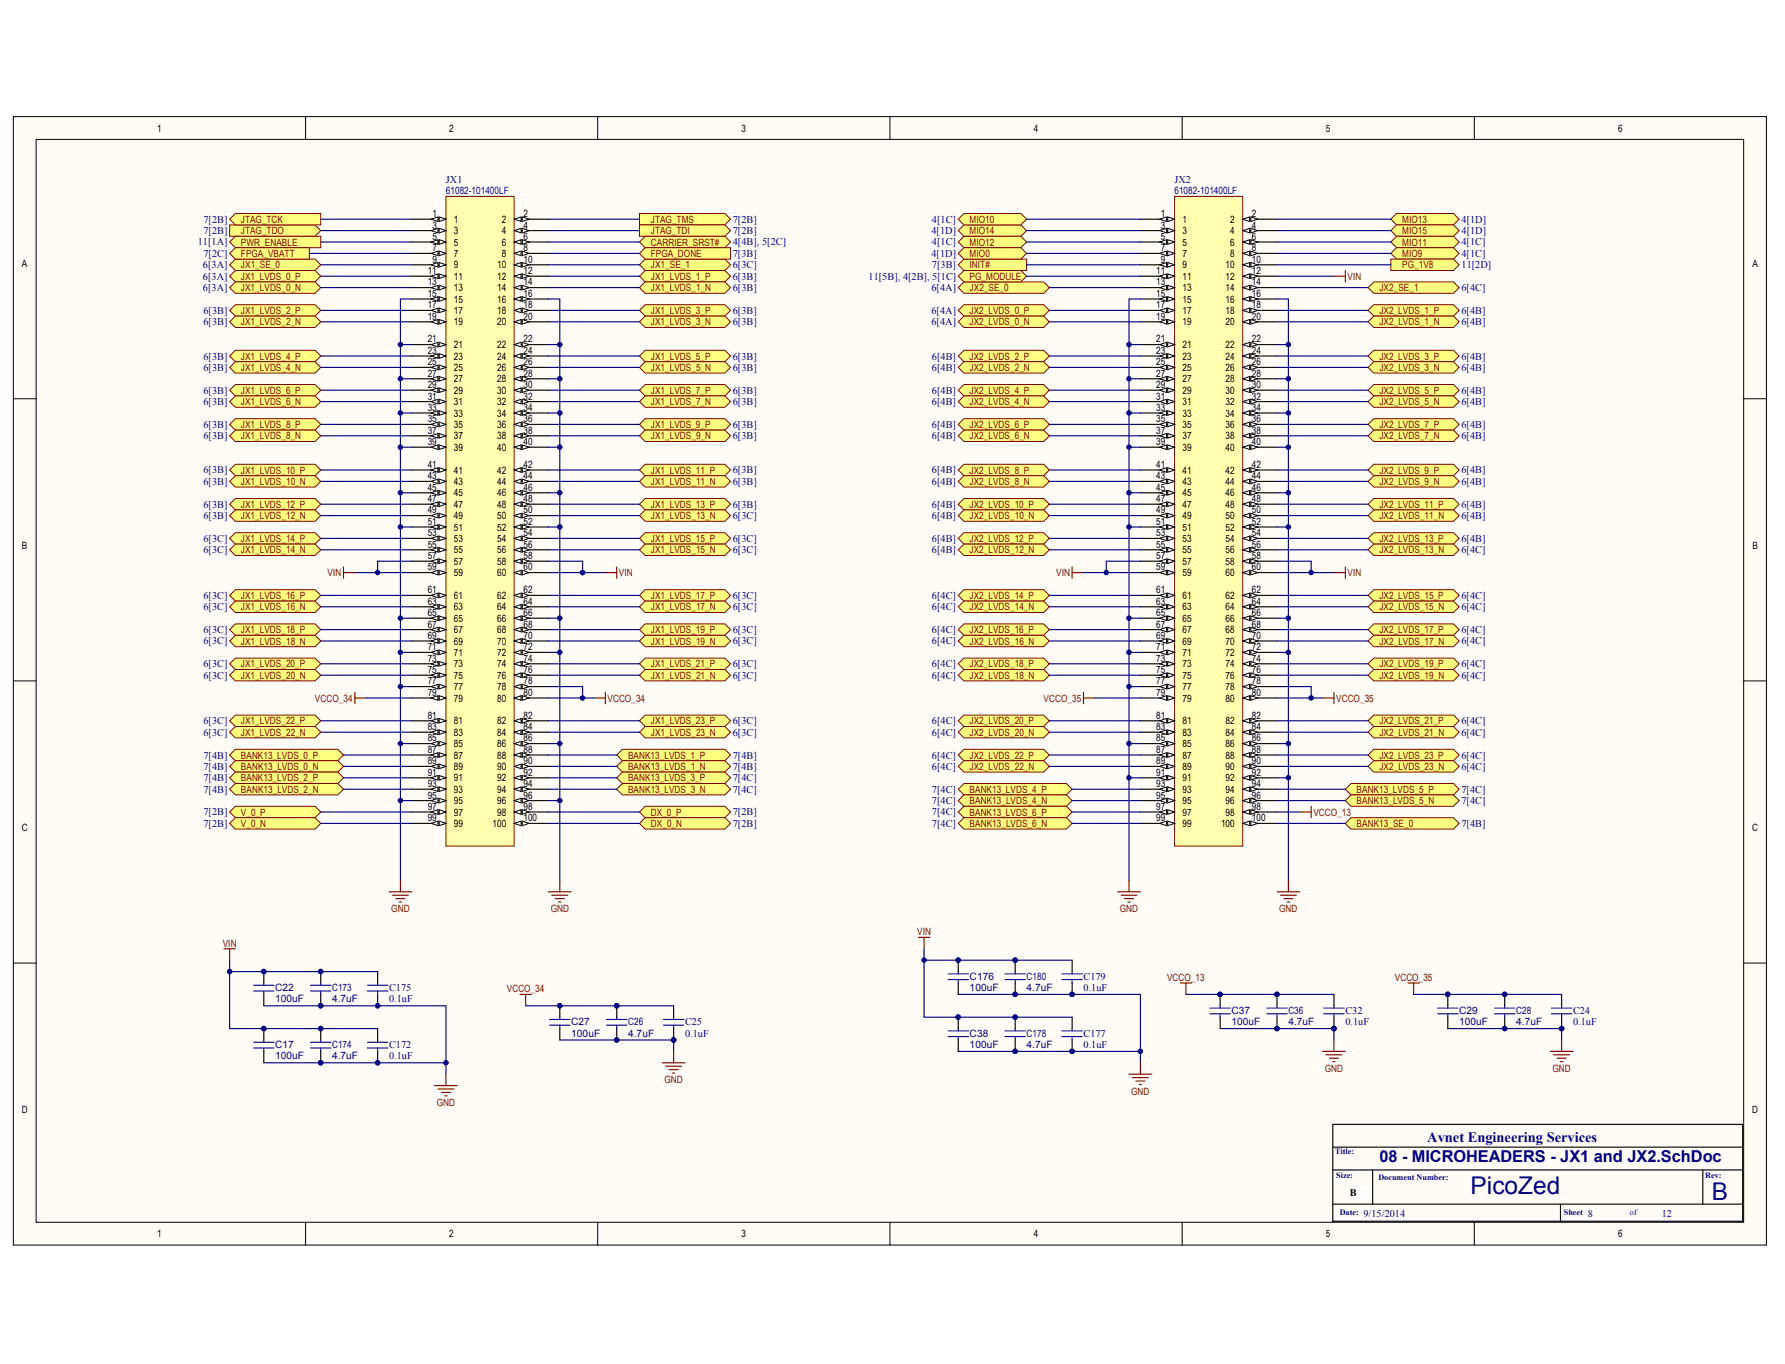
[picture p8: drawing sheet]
<svg xmlns="http://www.w3.org/2000/svg" width="271mm" height="207mm" viewBox="0 0 271 207" stroke-linecap="round" stroke-linejoin="round" font-family="sans-serif">
<defs><g id="words">
<g font-size="3.7" fill="#000080">
<text x="223.2" y="181.3">PicoZed</text>
<text x="259.8" y="182.2">B</text>
</g>
<text font-size="2.5" fill="#000080" x="209.4" y="176.4">08 - MICROHEADERS - JX1 and JX2.SchDoc</text>
<text font-size="2.2" fill="#000080" x="216.6" y="173.3">Avnet Engineering Services</text>
<g font-size="1.6" fill="#000080">
<text x="67.7" y="27.8">JX1</text>
<text x="178.3" y="27.8">JX2</text>
<text x="30.9" y="35.5">7[2B]</text>
<text x="30.9" y="33.8">7[2B]</text>
<text x="111.2" y="33.8">7[2B]</text>
<text x="111.2" y="35.5">7[2B]</text>
<text x="141.4" y="35.5">4[1D]</text>
<text x="141.5" y="33.8">4[1C]</text>
<text x="221.8" y="33.8">4[1D]</text>
<text x="221.8" y="35.5">4[1D]</text>
<text x="30" y="37.3">11[1A]</text>
<text x="30.8" y="40.7">6[3A]</text>
<text x="30.9" y="39">7[2C]</text>
<text x="111.2" y="40.7">6[3C]</text>
<text x="111.2" y="37.3">4[4B], 5[2C]</text>
<text x="111.2" y="39">7[3B]</text>
<text x="141.4" y="39">4[1D]</text>
<text x="141.5" y="37.3">4[1C]</text>
<text x="141.5" y="40.7">7[3B]</text>
<text x="221.8" y="37.3">4[1C]</text>
<text x="221.8" y="39">4[1C]</text>
<text x="221.8" y="40.7">11[2D]</text>
<text x="30.8" y="42.5">6[3A]</text>
<text x="30.8" y="44.2">6[3A]</text>
<text x="30.9" y="47.6">6[3B]</text>
<text x="111.2" y="42.5">6[3B]</text>
<text x="111.2" y="44.2">6[3B]</text>
<text x="111.2" y="47.6">6[3B]</text>
<text x="131.8" y="42.5">11[5B], 4[2B], 5[1C]</text>
<text x="141.4" y="47.6">6[4A]</text>
<text x="141.4" y="44.2">6[4A]</text>
<text x="221.8" y="47.6">6[4B]</text>
<text x="221.8" y="44.2">6[4C]</text>
<text x="30.9" y="49.4">6[3B]</text>
<text x="111.2" y="49.4">6[3B]</text>
<text x="141.4" y="49.4">6[4A]</text>
<text x="221.8" y="49.4">6[4B]</text>
<text x="30.9" y="54.6">6[3B]</text>
<text x="30.9" y="56.3">6[3B]</text>
<text x="30.9" y="59.8">6[3B]</text>
<text x="111.2" y="54.6">6[3B]</text>
<text x="111.2" y="56.3">6[3B]</text>
<text x="111.2" y="59.8">6[3B]</text>
<text x="141.5" y="54.6">6[4B]</text>
<text x="141.5" y="56.3">6[4B]</text>
<text x="141.5" y="59.8">6[4B]</text>
<text x="221.8" y="54.6">6[4B]</text>
<text x="221.8" y="56.3">6[4B]</text>
<text x="221.8" y="59.8">6[4B]</text>
<text x="30.9" y="61.5">6[3B]</text>
<text x="30.9" y="65">6[3B]</text>
<text x="111.2" y="61.5">6[3B]</text>
<text x="111.2" y="65">6[3B]</text>
<text x="141.5" y="61.5">6[4B]</text>
<text x="141.5" y="65">6[4B]</text>
<text x="221.8" y="61.5">6[4B]</text>
<text x="221.8" y="65">6[4B]</text>
<text x="30.9" y="66.7">6[3B]</text>
<text x="30.9" y="71.9">6[3B]</text>
<text x="111.2" y="66.7">6[3B]</text>
<text x="111.2" y="71.9">6[3B]</text>
<text x="141.5" y="66.7">6[4B]</text>
<text x="141.5" y="71.9">6[4B]</text>
<text x="221.8" y="66.7">6[4B]</text>
<text x="221.8" y="71.9">6[4B]</text>
<text x="30.9" y="73.6">6[3B]</text>
<text x="30.9" y="77.1">6[3B]</text>
<text x="111.2" y="73.6">6[3B]</text>
<text x="111.2" y="77.1">6[3B]</text>
<text x="141.5" y="73.6">6[4B]</text>
<text x="141.5" y="77.1">6[4B]</text>
<text x="221.8" y="73.6">6[4B]</text>
<text x="221.8" y="77.1">6[4B]</text>
<text x="30.9" y="78.8">6[3B]</text>
<text x="30.9" y="82.3">6[3C]</text>
<text x="111.2" y="78.8">6[3C]</text>
<text x="111.2" y="82.3">6[3C]</text>
<text x="141.5" y="78.8">6[4B]</text>
<text x="141.5" y="82.3">6[4B]</text>
<text x="221.8" y="78.8">6[4B]</text>
<text x="221.8" y="82.3">6[4B]</text>
<text x="30.9" y="84">6[3C]</text>
<text x="111.2" y="84">6[3C]</text>
<text x="141.5" y="84">6[4B]</text>
<text x="221.8" y="84">6[4C]</text>
<text x="30.9" y="90.9">6[3C]</text>
<text x="30.9" y="92.7">6[3C]</text>
<text x="111.2" y="90.9">6[3C]</text>
<text x="111.2" y="92.7">6[3C]</text>
<text x="141.5" y="90.9">6[4C]</text>
<text x="141.5" y="92.7">6[4C]</text>
<text x="221.8" y="90.9">6[4C]</text>
<text x="221.8" y="92.7">6[4C]</text>
<text x="30.9" y="96.1">6[3C]</text>
<text x="30.9" y="97.8">6[3C]</text>
<text x="30.9" y="101.3">6[3C]</text>
<text x="111.2" y="96.1">6[3C]</text>
<text x="111.2" y="97.8">6[3C]</text>
<text x="111.2" y="101.3">6[3C]</text>
<text x="141.5" y="96.1">6[4C]</text>
<text x="141.5" y="97.8">6[4C]</text>
<text x="141.5" y="101.3">6[4C]</text>
<text x="221.8" y="96.1">6[4C]</text>
<text x="221.8" y="97.8">6[4C]</text>
<text x="221.8" y="101.3">6[4C]</text>
<text x="30.9" y="103">6[3C]</text>
<text x="111.2" y="103">6[3C]</text>
<text x="141.5" y="103">6[4C]</text>
<text x="221.8" y="103">6[4C]</text>
<text x="30.9" y="109.9">6[3C]</text>
<text x="30.9" y="111.7">6[3C]</text>
<text x="111.2" y="109.9">6[3C]</text>
<text x="111.2" y="111.7">6[3C]</text>
<text x="141.5" y="109.9">6[4C]</text>
<text x="141.5" y="111.7">6[4C]</text>
<text x="221.8" y="109.9">6[4C]</text>
<text x="221.8" y="111.7">6[4C]</text>
<text x="30.9" y="115.2">7[4B]</text>
<text x="30.9" y="116.9">7[4B]</text>
<text x="30.9" y="118.6">7[4B]</text>
<text x="111.2" y="115.2">7[4B]</text>
<text x="111.2" y="116.9">7[4B]</text>
<text x="111.2" y="118.6">7[4C]</text>
<text x="141.5" y="115.2">6[4C]</text>
<text x="141.5" y="116.9">6[4C]</text>
<text x="221.8" y="115.2">6[4C]</text>
<text x="221.8" y="116.9">6[4C]</text>
<text x="30.9" y="123.8">7[2B]</text>
<text x="30.9" y="125.5">7[2B]</text>
<text x="30.9" y="120.3">7[4B]</text>
<text x="111.2" y="123.8">7[2B]</text>
<text x="111.2" y="125.5">7[2B]</text>
<text x="111.2" y="120.3">7[4C]</text>
<text x="141.5" y="120.3">7[4C]</text>
<text x="141.5" y="122.1">7[4C]</text>
<text x="141.5" y="123.8">7[4C]</text>
<text x="141.5" y="125.5">7[4C]</text>
<text x="221.8" y="125.5">7[4B]</text>
<text x="221.8" y="120.3">7[4C]</text>
<text x="221.8" y="122.1">7[4C]</text>
<text x="164.5" y="148.7">C179</text>
<text x="59.1" y="152.2">0.1uF</text>
<text x="59.1" y="150.5">C175</text>
<text x="104" y="155.7">C25</text>
<text x="164.5" y="150.5">0.1uF</text>
<text x="204.2" y="155.7">0.1uF</text>
<text x="204.2" y="153.9">C32</text>
<text x="238.8" y="155.7">0.1uF</text>
<text x="238.8" y="153.9">C24</text>
<text x="59.1" y="160.8">0.1uF</text>
<text x="59.1" y="159.1">C172</text>
<text x="104" y="157.4">0.1uF</text>
<text x="164.5" y="159.1">0.1uF</text>
<text x="164.5" y="157.4">C177</text>
<text x="207" y="184.7">9/15/2014</text>
<text x="241" y="184.7">8</text>
<text x="252.2" y="184.7">12</text>
</g>
<text font-size="1.6" x="204.9" y="181.6">B</text>
<g font-size="1.5">
<text x="23.9" y="20">1</text>
<text x="68.2" y="20">2</text>
<text x="112.6" y="20">3</text>
<text x="156.9" y="20">4</text>
<text x="201.3" y="20">5</text>
<text x="245.6" y="20">6</text>
<text x="65.6" y="33">1</text>
<text x="65.6" y="34.7">3</text>
<text x="68.9" y="33.8">1</text>
<text x="68.9" y="35.6">3</text>
<text x="76.2" y="33.8">2</text>
<text x="76.2" y="35.6">4</text>
<text x="79.4" y="33">2</text>
<text x="79.4" y="34.7">4</text>
<text x="176.2" y="33">1</text>
<text x="176.2" y="34.7">3</text>
<text x="179.5" y="33.8">1</text>
<text x="179.5" y="35.6">3</text>
<text x="186.7" y="33.8">2</text>
<text x="186.7" y="35.6">4</text>
<text x="190" y="33">2</text>
<text x="190" y="34.7">4</text>
<text x="3.3" y="40.5">A</text>
<text x="64.9" y="41.6">11</text>
<text x="65.6" y="36.4">5</text>
<text x="65.6" y="38.2">7</text>
<text x="65.6" y="39.9">9</text>
<text x="68.9" y="37.3">5</text>
<text x="68.9" y="39">7</text>
<text x="68.9" y="40.7">9</text>
<text x="75.5" y="40.7">10</text>
<text x="76.2" y="37.3">6</text>
<text x="76.2" y="39">8</text>
<text x="79.4" y="36.4">6</text>
<text x="79.4" y="38.2">8</text>
<text x="79.4" y="39.9">10</text>
<text x="79.4" y="41.6">12</text>
<text x="175.5" y="41.6">11</text>
<text x="176.2" y="36.4">5</text>
<text x="176.2" y="38.2">7</text>
<text x="176.2" y="39.9">9</text>
<text x="179.5" y="37.3">5</text>
<text x="179.5" y="39">7</text>
<text x="179.5" y="40.7">9</text>
<text x="186" y="40.7">10</text>
<text x="186.7" y="37.3">6</text>
<text x="186.7" y="39">8</text>
<text x="190" y="36.4">6</text>
<text x="190" y="38.2">8</text>
<text x="190" y="39.9">10</text>
<text x="190" y="41.6">12</text>
<text x="266" y="40.5">A</text>
<text x="64.9" y="43.3">13</text>
<text x="64.9" y="45.1">15</text>
<text x="64.9" y="46.8">17</text>
<text x="68.9" y="42.5">11</text>
<text x="68.9" y="44.2">13</text>
<text x="68.9" y="45.9">15</text>
<text x="68.9" y="47.7">17</text>
<text x="75.5" y="42.5">12</text>
<text x="75.5" y="44.2">14</text>
<text x="75.5" y="45.9">16</text>
<text x="75.5" y="47.7">18</text>
<text x="79.4" y="43.3">14</text>
<text x="79.4" y="45.1">16</text>
<text x="79.4" y="46.8">18</text>
<text x="175.5" y="43.3">13</text>
<text x="175.5" y="45.1">15</text>
<text x="175.5" y="46.8">17</text>
<text x="179.5" y="42.5">11</text>
<text x="179.5" y="44.2">13</text>
<text x="179.5" y="45.9">15</text>
<text x="179.5" y="47.7">17</text>
<text x="186" y="42.5">12</text>
<text x="186" y="44.2">14</text>
<text x="186" y="45.9">16</text>
<text x="186" y="47.7">18</text>
<text x="190" y="43.3">14</text>
<text x="190" y="45.1">16</text>
<text x="190" y="46.8">18</text>
<text x="64.9" y="48.5">19</text>
<text x="64.9" y="52">21</text>
<text x="64.9" y="53.7">23</text>
<text x="68.9" y="49.4">19</text>
<text x="68.9" y="52.9">21</text>
<text x="75.5" y="49.4">20</text>
<text x="75.5" y="52.9">22</text>
<text x="79.4" y="48.5">20</text>
<text x="79.4" y="52">22</text>
<text x="79.4" y="53.7">24</text>
<text x="175.5" y="48.5">19</text>
<text x="175.5" y="52">21</text>
<text x="175.5" y="53.7">23</text>
<text x="179.5" y="49.4">19</text>
<text x="179.5" y="52.9">21</text>
<text x="186" y="49.4">20</text>
<text x="186" y="52.9">22</text>
<text x="190" y="48.5">20</text>
<text x="190" y="52">22</text>
<text x="190" y="53.7">24</text>
<text x="64.9" y="55.4">25</text>
<text x="64.9" y="57.2">27</text>
<text x="64.9" y="58.9">29</text>
<text x="68.9" y="54.6">23</text>
<text x="68.9" y="56.3">25</text>
<text x="68.9" y="58">27</text>
<text x="68.9" y="59.8">29</text>
<text x="75.5" y="54.6">24</text>
<text x="75.5" y="56.3">26</text>
<text x="75.5" y="58">28</text>
<text x="75.5" y="59.8">30</text>
<text x="79.4" y="55.4">26</text>
<text x="79.4" y="57.2">28</text>
<text x="79.4" y="58.9">30</text>
<text x="175.5" y="55.4">25</text>
<text x="175.5" y="57.2">27</text>
<text x="175.5" y="58.9">29</text>
<text x="179.5" y="54.6">23</text>
<text x="179.5" y="56.3">25</text>
<text x="179.5" y="58">27</text>
<text x="179.5" y="59.8">29</text>
<text x="186" y="54.6">24</text>
<text x="186" y="56.3">26</text>
<text x="186" y="58">28</text>
<text x="186" y="59.8">30</text>
<text x="190" y="55.4">26</text>
<text x="190" y="57.2">28</text>
<text x="190" y="58.9">30</text>
<text x="64.9" y="60.7">31</text>
<text x="64.9" y="62.4">33</text>
<text x="64.9" y="64.1">35</text>
<text x="64.9" y="65.8">37</text>
<text x="68.9" y="61.5">31</text>
<text x="68.9" y="63.3">33</text>
<text x="68.9" y="65">35</text>
<text x="75.5" y="61.5">32</text>
<text x="75.5" y="63.3">34</text>
<text x="75.5" y="65">36</text>
<text x="79.4" y="60.7">32</text>
<text x="79.4" y="62.4">34</text>
<text x="79.4" y="64.1">36</text>
<text x="79.4" y="65.8">38</text>
<text x="175.5" y="60.7">31</text>
<text x="175.5" y="62.4">33</text>
<text x="175.5" y="64.1">35</text>
<text x="175.5" y="65.8">37</text>
<text x="179.5" y="61.5">31</text>
<text x="179.5" y="63.3">33</text>
<text x="179.5" y="65">35</text>
<text x="186" y="61.5">32</text>
<text x="186" y="63.3">34</text>
<text x="186" y="65">36</text>
<text x="190" y="60.7">32</text>
<text x="190" y="62.4">34</text>
<text x="190" y="64.1">36</text>
<text x="190" y="65.8">38</text>
<text x="64.9" y="67.6">39</text>
<text x="64.9" y="71">41</text>
<text x="68.9" y="66.7">37</text>
<text x="68.9" y="68.4">39</text>
<text x="68.9" y="71.9">41</text>
<text x="75.5" y="66.7">38</text>
<text x="75.5" y="68.4">40</text>
<text x="75.5" y="71.9">42</text>
<text x="79.4" y="67.6">40</text>
<text x="79.4" y="71">42</text>
<text x="175.5" y="67.6">39</text>
<text x="175.5" y="71">41</text>
<text x="179.5" y="66.7">37</text>
<text x="179.5" y="68.4">39</text>
<text x="179.5" y="71.9">41</text>
<text x="186" y="66.7">38</text>
<text x="186" y="68.4">40</text>
<text x="186" y="71.9">42</text>
<text x="190" y="67.6">40</text>
<text x="190" y="71">42</text>
<text x="64.9" y="72.8">43</text>
<text x="64.9" y="74.5">45</text>
<text x="64.9" y="76.2">47</text>
<text x="64.9" y="78">49</text>
<text x="68.9" y="73.6">43</text>
<text x="68.9" y="75.4">45</text>
<text x="68.9" y="77.1">47</text>
<text x="75.5" y="73.6">44</text>
<text x="75.5" y="75.4">46</text>
<text x="75.5" y="77.1">48</text>
<text x="79.4" y="72.8">44</text>
<text x="79.4" y="74.5">46</text>
<text x="79.4" y="76.2">48</text>
<text x="79.4" y="78">50</text>
<text x="175.5" y="72.8">43</text>
<text x="175.5" y="74.5">45</text>
<text x="175.5" y="76.2">47</text>
<text x="175.5" y="78">49</text>
<text x="179.5" y="73.6">43</text>
<text x="179.5" y="75.4">45</text>
<text x="179.5" y="77.1">47</text>
<text x="186" y="73.6">44</text>
<text x="186" y="75.4">46</text>
<text x="186" y="77.1">48</text>
<text x="190" y="72.8">44</text>
<text x="190" y="74.5">46</text>
<text x="190" y="76.2">48</text>
<text x="190" y="78">50</text>
<text x="3.3" y="83.4">B</text>
<text x="64.9" y="79.7">51</text>
<text x="64.9" y="81.4">53</text>
<text x="64.9" y="83.1">55</text>
<text x="68.9" y="78.8">49</text>
<text x="68.9" y="80.5">51</text>
<text x="68.9" y="82.3">53</text>
<text x="75.5" y="78.8">50</text>
<text x="75.5" y="80.5">52</text>
<text x="75.5" y="82.3">54</text>
<text x="79.4" y="79.7">52</text>
<text x="79.4" y="81.4">54</text>
<text x="79.4" y="83.1">56</text>
<text x="175.5" y="79.7">51</text>
<text x="175.5" y="81.4">53</text>
<text x="175.5" y="83.1">55</text>
<text x="179.5" y="78.8">49</text>
<text x="179.5" y="80.5">51</text>
<text x="179.5" y="82.3">53</text>
<text x="186" y="78.8">50</text>
<text x="186" y="80.5">52</text>
<text x="186" y="82.3">54</text>
<text x="190" y="79.7">52</text>
<text x="190" y="81.4">54</text>
<text x="190" y="83.1">56</text>
<text x="266" y="83.4">B</text>
<text x="64.9" y="84.9">57</text>
<text x="64.9" y="86.6">59</text>
<text x="68.9" y="84">55</text>
<text x="68.9" y="85.7">57</text>
<text x="68.9" y="87.5">59</text>
<text x="75.5" y="84">56</text>
<text x="75.5" y="85.7">58</text>
<text x="75.5" y="87.5">60</text>
<text x="79.4" y="84.9">58</text>
<text x="79.4" y="86.6">60</text>
<text x="175.5" y="84.9">57</text>
<text x="175.5" y="86.6">59</text>
<text x="179.5" y="84">55</text>
<text x="179.5" y="85.7">57</text>
<text x="179.5" y="87.5">59</text>
<text x="186" y="84">56</text>
<text x="186" y="85.7">58</text>
<text x="186" y="87.5">60</text>
<text x="190" y="84.9">58</text>
<text x="190" y="86.6">60</text>
<text x="64.9" y="90.1">61</text>
<text x="64.9" y="91.8">63</text>
<text x="64.9" y="93.5">65</text>
<text x="64.9" y="95.3">67</text>
<text x="68.9" y="90.9">61</text>
<text x="68.9" y="92.7">63</text>
<text x="68.9" y="94.4">65</text>
<text x="75.5" y="90.9">62</text>
<text x="75.5" y="92.7">64</text>
<text x="75.5" y="94.4">66</text>
<text x="79.4" y="90.1">62</text>
<text x="79.4" y="91.8">64</text>
<text x="79.4" y="93.5">66</text>
<text x="79.4" y="95.3">68</text>
<text x="175.5" y="90.1">61</text>
<text x="175.5" y="91.8">63</text>
<text x="175.5" y="93.5">65</text>
<text x="175.5" y="95.3">67</text>
<text x="179.5" y="90.9">61</text>
<text x="179.5" y="92.7">63</text>
<text x="179.5" y="94.4">65</text>
<text x="186" y="90.9">62</text>
<text x="186" y="92.7">64</text>
<text x="186" y="94.4">66</text>
<text x="190" y="90.1">62</text>
<text x="190" y="91.8">64</text>
<text x="190" y="93.5">66</text>
<text x="190" y="95.3">68</text>
<text x="64.9" y="97">69</text>
<text x="64.9" y="98.7">71</text>
<text x="64.9" y="100.5">73</text>
<text x="68.9" y="96.1">67</text>
<text x="68.9" y="97.9">69</text>
<text x="68.9" y="99.6">71</text>
<text x="68.9" y="101.3">73</text>
<text x="75.5" y="96.1">68</text>
<text x="75.5" y="97.9">70</text>
<text x="75.5" y="99.6">72</text>
<text x="75.5" y="101.3">74</text>
<text x="79.4" y="97">70</text>
<text x="79.4" y="98.7">72</text>
<text x="79.4" y="100.5">74</text>
<text x="175.5" y="97">69</text>
<text x="175.5" y="98.7">71</text>
<text x="175.5" y="100.5">73</text>
<text x="179.5" y="96.1">67</text>
<text x="179.5" y="97.9">69</text>
<text x="179.5" y="99.6">71</text>
<text x="179.5" y="101.3">73</text>
<text x="186" y="96.1">68</text>
<text x="186" y="97.9">70</text>
<text x="186" y="99.6">72</text>
<text x="186" y="101.3">74</text>
<text x="190" y="97">70</text>
<text x="190" y="98.7">72</text>
<text x="190" y="100.5">74</text>
<text x="64.9" y="102.2">75</text>
<text x="64.9" y="103.9">77</text>
<text x="64.9" y="105.6">79</text>
<text x="68.9" y="103.1">75</text>
<text x="68.9" y="104.8">77</text>
<text x="68.9" y="106.5">79</text>
<text x="75.5" y="103.1">76</text>
<text x="75.5" y="104.8">78</text>
<text x="75.5" y="106.5">80</text>
<text x="79.4" y="102.2">76</text>
<text x="79.4" y="103.9">78</text>
<text x="79.4" y="105.6">80</text>
<text x="175.5" y="102.2">75</text>
<text x="175.5" y="103.9">77</text>
<text x="175.5" y="105.6">79</text>
<text x="179.5" y="103.1">75</text>
<text x="179.5" y="104.8">77</text>
<text x="179.5" y="106.5">79</text>
<text x="186" y="103.1">76</text>
<text x="186" y="104.8">78</text>
<text x="186" y="106.5">80</text>
<text x="190" y="102.2">76</text>
<text x="190" y="103.9">78</text>
<text x="190" y="105.6">80</text>
<text x="64.9" y="109.1">81</text>
<text x="64.9" y="110.8">83</text>
<text x="64.9" y="112.6">85</text>
<text x="68.9" y="110">81</text>
<text x="68.9" y="111.7">83</text>
<text x="68.9" y="113.4">85</text>
<text x="75.5" y="110">82</text>
<text x="75.5" y="111.7">84</text>
<text x="75.5" y="113.4">86</text>
<text x="79.4" y="109.1">82</text>
<text x="79.4" y="110.8">84</text>
<text x="79.4" y="112.6">86</text>
<text x="175.5" y="109.1">81</text>
<text x="175.5" y="110.8">83</text>
<text x="175.5" y="112.6">85</text>
<text x="179.5" y="110">81</text>
<text x="179.5" y="111.7">83</text>
<text x="179.5" y="113.4">85</text>
<text x="186" y="110">82</text>
<text x="186" y="111.7">84</text>
<text x="186" y="113.4">86</text>
<text x="190" y="109.1">82</text>
<text x="190" y="110.8">84</text>
<text x="190" y="112.6">86</text>
<text x="64.9" y="114.3">87</text>
<text x="64.9" y="116">89</text>
<text x="64.9" y="117.8">91</text>
<text x="64.9" y="119.5">93</text>
<text x="68.9" y="115.2">87</text>
<text x="68.9" y="116.9">89</text>
<text x="68.9" y="118.6">91</text>
<text x="75.5" y="115.2">88</text>
<text x="75.5" y="116.9">90</text>
<text x="75.5" y="118.6">92</text>
<text x="79.4" y="114.3">88</text>
<text x="79.4" y="116">90</text>
<text x="79.4" y="117.8">92</text>
<text x="79.4" y="119.5">94</text>
<text x="175.5" y="114.3">87</text>
<text x="175.5" y="116">89</text>
<text x="175.5" y="117.8">91</text>
<text x="175.5" y="119.5">93</text>
<text x="179.5" y="115.2">87</text>
<text x="179.5" y="116.9">89</text>
<text x="179.5" y="118.6">91</text>
<text x="186" y="115.2">88</text>
<text x="186" y="116.9">90</text>
<text x="186" y="118.6">92</text>
<text x="190" y="114.3">88</text>
<text x="190" y="116">90</text>
<text x="190" y="117.8">92</text>
<text x="190" y="119.5">94</text>
<text x="64.9" y="121.2">95</text>
<text x="64.9" y="123">97</text>
<text x="64.9" y="124.7">99</text>
<text x="68.9" y="120.4">93</text>
<text x="68.9" y="122.1">95</text>
<text x="68.9" y="123.8">97</text>
<text x="68.9" y="125.6">99</text>
<text x="74.8" y="125.6">100</text>
<text x="75.5" y="120.4">94</text>
<text x="75.5" y="122.1">96</text>
<text x="75.5" y="123.8">98</text>
<text x="79.4" y="121.2">96</text>
<text x="79.4" y="123">98</text>
<text x="79.4" y="124.7">100</text>
<text x="175.5" y="121.2">95</text>
<text x="175.5" y="123">97</text>
<text x="175.5" y="124.7">99</text>
<text x="179.5" y="120.4">93</text>
<text x="179.5" y="122.1">95</text>
<text x="179.5" y="123.8">97</text>
<text x="179.5" y="125.6">99</text>
<text x="185.3" y="125.6">100</text>
<text x="186" y="120.4">94</text>
<text x="186" y="122.1">96</text>
<text x="186" y="123.8">98</text>
<text x="190" y="121.2">96</text>
<text x="190" y="123">98</text>
<text x="190" y="124.7">100</text>
<text x="3.3" y="126.2">C</text>
<text x="265.9" y="126.2">C</text>
<text x="3.3" y="169">D</text>
<text x="265.9" y="169">D</text>
<text x="23.9" y="187.9">1</text>
<text x="68.2" y="187.9">2</text>
<text x="112.6" y="187.9">3</text>
<text x="156.9" y="187.9">4</text>
<text x="201.3" y="187.9">5</text>
<text x="245.6" y="187.9">6</text>
</g>
<g font-size="1.5" fill="#000080">
<text x="67.7" y="29.5">61082-101400LF</text>
<text x="178.3" y="29.5">61082-101400LF</text>
<text x="147.2" y="148.7">C176</text>
<text x="155.8" y="148.7">C180</text>
<text x="41.8" y="152.2">100uF</text>
<text x="41.8" y="150.5">C22</text>
<text x="50.4" y="152.2">4.7uF</text>
<text x="50.4" y="150.5">C173</text>
<text x="86.7" y="155.7">C27</text>
<text x="95.3" y="155.7">C26</text>
<text x="147.2" y="150.5">100uF</text>
<text x="155.8" y="150.5">4.7uF</text>
<text x="186.9" y="155.7">100uF</text>
<text x="186.9" y="153.9">C37</text>
<text x="195.6" y="155.7">4.7uF</text>
<text x="195.6" y="153.9">C36</text>
<text x="221.5" y="155.7">100uF</text>
<text x="221.5" y="153.9">C29</text>
<text x="230.1" y="155.7">4.7uF</text>
<text x="230.1" y="153.9">C28</text>
<text x="41.8" y="160.8">100uF</text>
<text x="41.8" y="159.1">C17</text>
<text x="50.4" y="160.8">4.7uF</text>
<text x="50.4" y="159.1">C174</text>
<text x="86.7" y="157.4">100uF</text>
<text x="95.3" y="157.4">4.7uF</text>
<text x="147.2" y="159.1">100uF</text>
<text x="147.2" y="157.4">C38</text>
<text x="155.8" y="159.1">4.7uF</text>
<text x="155.8" y="157.4">C178</text>
</g>
<g font-size="1.5" fill="#800000">
<text x="36.6" y="35.6">JTAG_TDO</text>
<text x="36.6" y="33.8">JTAG_TCK</text>
<text x="98.8" y="33.8">JTAG_TMS</text>
<text x="98.8" y="35.6">JTAG_TDI</text>
<text x="147.2" y="35.6">MIO14</text>
<text x="147.2" y="33.8">MIO10</text>
<text x="212.8" y="33.8">MIO13</text>
<text x="212.8" y="35.6">MIO15</text>
<text x="36.6" y="40.7">JX1_SE_0</text>
<text x="36.6" y="37.3">PWR_ENABLE</text>
<text x="36.6" y="39">FPGA_VBATT</text>
<text x="98.8" y="40.7">JX1_SE_1</text>
<text x="98.8" y="37.3">CARRIER_SRST#</text>
<text x="98.8" y="39">FPGA_DONE</text>
<text x="147.2" y="37.3">MIO12</text>
<text x="147.2" y="40.7">INIT#</text>
<text x="147.2" y="39">MIO0</text>
<text x="212.8" y="37.3">MIO11</text>
<text x="212.8" y="39">MIO9</text>
<text x="212.8" y="40.7">PG_1V8</text>
<text x="36.6" y="42.5">JX1_LVDS_0_P</text>
<text x="36.6" y="44.2">JX1_LVDS_0_N</text>
<text x="36.6" y="47.7">JX1_LVDS_2_P</text>
<text x="98.8" y="42.5">JX1_LVDS_1_P</text>
<text x="98.8" y="44.2">JX1_LVDS_1_N</text>
<text x="98.8" y="47.7">JX1_LVDS_3_P</text>
<text x="147.2" y="47.7">JX2_LVDS_0_P</text>
<text x="147.2" y="44.2">JX2_SE_0</text>
<text x="147.2" y="42.5">PG_MODULE</text>
<text x="204.5" y="42.5">VIN</text>
<text x="209.4" y="47.7">JX2_LVDS_1_P</text>
<text x="209.4" y="44.2">JX2_SE_1</text>
<text x="36.6" y="49.4">JX1_LVDS_2_N</text>
<text x="98.8" y="49.4">JX1_LVDS_3_N</text>
<text x="147.2" y="49.4">JX2_LVDS_0_N</text>
<text x="209.4" y="49.4">JX2_LVDS_1_N</text>
<text x="36.6" y="54.6">JX1_LVDS_4_P</text>
<text x="36.6" y="56.3">JX1_LVDS_4_N</text>
<text x="36.6" y="59.8">JX1_LVDS_6_P</text>
<text x="98.8" y="54.6">JX1_LVDS_5_P</text>
<text x="98.8" y="56.3">JX1_LVDS_5_N</text>
<text x="98.8" y="59.8">JX1_LVDS_7_P</text>
<text x="147.2" y="54.6">JX2_LVDS_2_P</text>
<text x="147.2" y="56.3">JX2_LVDS_2_N</text>
<text x="147.2" y="59.8">JX2_LVDS_4_P</text>
<text x="209.4" y="54.6">JX2_LVDS_3_P</text>
<text x="209.4" y="56.3">JX2_LVDS_3_N</text>
<text x="209.4" y="59.8">JX2_LVDS_5_P</text>
<text x="36.6" y="61.5">JX1_LVDS_6_N</text>
<text x="36.6" y="65">JX1_LVDS_8_P</text>
<text x="98.8" y="61.5">JX1_LVDS_7_N</text>
<text x="98.8" y="65">JX1_LVDS_9_P</text>
<text x="147.2" y="61.5">JX2_LVDS_4_N</text>
<text x="147.2" y="65">JX2_LVDS_6_P</text>
<text x="209.4" y="61.5">JX2_LVDS_5_N</text>
<text x="209.4" y="65">JX2_LVDS_7_P</text>
<text x="36.6" y="66.7">JX1_LVDS_8_N</text>
<text x="36.6" y="71.9">JX1_LVDS_10_P</text>
<text x="98.8" y="66.7">JX1_LVDS_9_N</text>
<text x="98.8" y="71.9">JX1_LVDS_11_P</text>
<text x="147.2" y="66.7">JX2_LVDS_6_N</text>
<text x="147.2" y="71.9">JX2_LVDS_8_P</text>
<text x="209.4" y="66.7">JX2_LVDS_7_N</text>
<text x="209.4" y="71.9">JX2_LVDS_9_P</text>
<text x="36.6" y="73.6">JX1_LVDS_10_N</text>
<text x="36.6" y="77.1">JX1_LVDS_12_P</text>
<text x="98.8" y="73.6">JX1_LVDS_11_N</text>
<text x="98.8" y="77.1">JX1_LVDS_13_P</text>
<text x="147.2" y="73.6">JX2_LVDS_8_N</text>
<text x="147.2" y="77.1">JX2_LVDS_10_P</text>
<text x="209.4" y="73.6">JX2_LVDS_9_N</text>
<text x="209.4" y="77.1">JX2_LVDS_11_P</text>
<text x="36.6" y="78.8">JX1_LVDS_12_N</text>
<text x="36.6" y="82.3">JX1_LVDS_14_P</text>
<text x="98.8" y="78.8">JX1_LVDS_13_N</text>
<text x="98.8" y="82.3">JX1_LVDS_15_P</text>
<text x="147.2" y="78.8">JX2_LVDS_10_N</text>
<text x="147.2" y="82.3">JX2_LVDS_12_P</text>
<text x="209.4" y="78.8">JX2_LVDS_11_N</text>
<text x="209.4" y="82.3">JX2_LVDS_13_P</text>
<text x="36.6" y="84">JX1_LVDS_14_N</text>
<text x="49.7" y="87.5">VIN</text>
<text x="93.9" y="87.5">VIN</text>
<text x="98.8" y="84">JX1_LVDS_15_N</text>
<text x="147.2" y="84">JX2_LVDS_12_N</text>
<text x="160.3" y="87.5">VIN</text>
<text x="204.5" y="87.5">VIN</text>
<text x="209.4" y="84">JX2_LVDS_13_N</text>
<text x="36.6" y="90.9">JX1_LVDS_16_P</text>
<text x="36.6" y="92.7">JX1_LVDS_16_N</text>
<text x="98.8" y="90.9">JX1_LVDS_17_P</text>
<text x="98.8" y="92.7">JX1_LVDS_17_N</text>
<text x="147.2" y="90.9">JX2_LVDS_14_P</text>
<text x="147.2" y="92.7">JX2_LVDS_14_N</text>
<text x="209.4" y="90.9">JX2_LVDS_15_P</text>
<text x="209.4" y="92.7">JX2_LVDS_15_N</text>
<text x="36.6" y="96.1">JX1_LVDS_18_P</text>
<text x="36.6" y="97.9">JX1_LVDS_18_N</text>
<text x="36.6" y="101.3">JX1_LVDS_20_P</text>
<text x="98.8" y="96.1">JX1_LVDS_19_P</text>
<text x="98.8" y="97.9">JX1_LVDS_19_N</text>
<text x="98.8" y="101.3">JX1_LVDS_21_P</text>
<text x="147.2" y="96.1">JX2_LVDS_16_P</text>
<text x="147.2" y="97.9">JX2_LVDS_16_N</text>
<text x="147.2" y="101.3">JX2_LVDS_18_P</text>
<text x="209.4" y="96.1">JX2_LVDS_17_P</text>
<text x="209.4" y="97.9">JX2_LVDS_17_N</text>
<text x="209.4" y="101.3">JX2_LVDS_19_P</text>
<text x="36.6" y="103.1">JX1_LVDS_20_N</text>
<text x="47.8" y="106.5">VCCO_34</text>
<text x="92.2" y="106.5">VCCO_34</text>
<text x="98.8" y="103.1">JX1_LVDS_21_N</text>
<text x="147.2" y="103.1">JX2_LVDS_18_N</text>
<text x="158.4" y="106.5">VCCO_35</text>
<text x="202.8" y="106.5">VCCO_35</text>
<text x="209.4" y="103.1">JX2_LVDS_19_N</text>
<text x="36.6" y="110">JX1_LVDS_22_P</text>
<text x="36.6" y="111.7">JX1_LVDS_22_N</text>
<text x="98.8" y="110">JX1_LVDS_23_P</text>
<text x="98.8" y="111.7">JX1_LVDS_23_N</text>
<text x="147.2" y="110">JX2_LVDS_20_P</text>
<text x="147.2" y="111.7">JX2_LVDS_20_N</text>
<text x="209.4" y="110">JX2_LVDS_21_P</text>
<text x="209.4" y="111.7">JX2_LVDS_21_N</text>
<text x="36.6" y="115.2">BANK13_LVDS_0_P</text>
<text x="36.6" y="116.9">BANK13_LVDS_0_N</text>
<text x="36.6" y="118.6">BANK13_LVDS_2_P</text>
<text x="95.3" y="115.2">BANK13_LVDS_1_P</text>
<text x="95.3" y="116.9">BANK13_LVDS_1_N</text>
<text x="95.3" y="118.6">BANK13_LVDS_3_P</text>
<text x="147.2" y="115.2">JX2_LVDS_22_P</text>
<text x="147.2" y="116.9">JX2_LVDS_22_N</text>
<text x="209.4" y="115.2">JX2_LVDS_23_P</text>
<text x="209.4" y="116.9">JX2_LVDS_23_N</text>
<text x="36.6" y="123.8">V_0_P</text>
<text x="36.6" y="125.6">V_0_N</text>
<text x="36.6" y="120.4">BANK13_LVDS_2_N</text>
<text x="95.3" y="120.4">BANK13_LVDS_3_N</text>
<text x="98.8" y="123.8">DX_0_P</text>
<text x="98.8" y="125.6">DX_0_N</text>
<text x="147.2" y="120.4">BANK13_LVDS_4_P</text>
<text x="147.2" y="122.1">BANK13_LVDS_4_N</text>
<text x="147.2" y="123.8">BANK13_LVDS_6_P</text>
<text x="147.2" y="125.6">BANK13_LVDS_6_N</text>
<text x="199.4" y="123.8">VCCO_13</text>
<text x="205.9" y="125.6">BANK13_SE_0</text>
<text x="205.9" y="120.4">BANK13_LVDS_5_P</text>
<text x="205.9" y="122.1">BANK13_LVDS_5_N</text>
<text x="33.8" y="143.7">VIN</text>
<text x="59.4" y="138.5">GND</text>
<text x="83.6" y="138.5">GND</text>
<text x="139.2" y="142">VIN</text>
<text x="170" y="138.5">GND</text>
<text x="194.2" y="138.5">GND</text>
<text x="177.1" y="148.9">VCCO_13</text>
<text x="211.7" y="148.9">VCCO_35</text>
<text x="76.9" y="150.7">VCCO_34</text>
<text x="66.3" y="168">GND</text>
<text x="100.8" y="164.5">GND</text>
<text x="171.7" y="166.2">GND</text>
<text x="201.1" y="162.8">GND</text>
<text x="235.6" y="162.8">GND</text>
</g>
<g font-size="1.2" fill="#000080">
<text x="202.6" y="175.3">Title:</text>
<text x="202.8" y="178.9">Size:</text>
<text x="209.2" y="179.1">Document Number:</text>
<text x="258.8" y="178.9">Rev:</text>
<text x="203.3" y="184.4">Date:</text>
<text x="237.4" y="184.4">Sheet</text>
<text x="247.4" y="184.4">of</text>
</g>
</g></defs>
<g fill="#fffcf8" stroke="#000" stroke-width=".15">
<path d="M2 17.7h266.1v171.3h-266.1z"/>
<path d="M5.5 21.2h259.2v164.4h-259.2z"/>
</g>
<g fill="none" stroke="#000" stroke-width=".15">
<path d="M46.4 17.7v3.5M90.7 17.7v3.5M135.1 17.7v3.5M179.4 17.7v3.5M223.8 17.7v3.5M2 60.5h3.5M264.7 60.5h3.4M2 103.4h3.5M264.7 103.4h3.4M2 146.2h3.5M264.7 146.2h3.4M46.4 185.6v3.4"/>
<path d="M90.7 185.6v3.4M135.1 185.6v3.4M179.4 185.6v3.4M223.8 185.6v3.4"/>
</g>
<path d="M202.3 170.7h62.2v14.7h-62.2zM202.3 174.2h62.2M202.3 177.6h62.2M208.3 177.6v5.2M258.5 177.6v5.2M202.3 182.8h62.2M236.9 182.8v2.6" fill="none" stroke="#000" stroke-width=".17"/>
<path d="M204.9 180.2h2.6v1.7h-2.6z" fill="#fff" stroke="#fff" stroke-width=".15"/>
<path d="M67.7 29.8h10.3v98.7h-10.3z" fill="#ffffb0" stroke="#800000" stroke-width=".15"/>
<path d="M62.5 33.3h5.2" fill="none" stroke="#000" stroke-width=".17"/>
<g fill="#fffcf8" stroke="#000" stroke-width=".15">
<path d="M66.7 32.9l1 .4-1 .3z"/>
<path d="M65.4 33.3l1.1-.4v.7z"/>
</g>
<path d="M78.1 33.3h5.1" fill="none" stroke="#000" stroke-width=".17"/>
<g fill="#fffcf8" stroke="#000" stroke-width=".15">
<path d="M78.1 33.3l1-.4v.7z"/>
<path d="M79.3 32.9l1 .4-1 .3z"/>
</g>
<path d="M62.5 35h5.2" fill="none" stroke="#000" stroke-width=".17"/>
<g fill="#fffcf8" stroke="#000" stroke-width=".15">
<path d="M66.7 34.7l1 .3-1 .4z"/>
<path d="M65.4 35l1.1-.3v.7z"/>
</g>
<path d="M78.1 35h5.1" fill="none" stroke="#000" stroke-width=".17"/>
<g fill="#fffcf8" stroke="#000" stroke-width=".15">
<path d="M78.1 35l1-.3v.7z"/>
<path d="M79.3 34.7l1 .3-1 .4z"/>
</g>
<path d="M62.5 36.7h5.2" fill="none" stroke="#000" stroke-width=".17"/>
<g fill="#fffcf8" stroke="#000" stroke-width=".15">
<path d="M66.7 36.4l1 .3-1 .4z"/>
<path d="M65.4 36.7l1.1-.3v.7z"/>
</g>
<path d="M78.1 36.7h5.1" fill="none" stroke="#000" stroke-width=".17"/>
<g fill="#fffcf8" stroke="#000" stroke-width=".15">
<path d="M78.1 36.7l1-.3v.7z"/>
<path d="M79.3 36.4l1 .3-1 .4z"/>
</g>
<path d="M62.5 38.5h5.2" fill="none" stroke="#000" stroke-width=".17"/>
<g fill="#fffcf8" stroke="#000" stroke-width=".15">
<path d="M66.7 38.1l1 .4-1 .3z"/>
<path d="M65.4 38.5l1.1-.4v.7z"/>
</g>
<path d="M78.1 38.5h5.1" fill="none" stroke="#000" stroke-width=".17"/>
<g fill="#fffcf8" stroke="#000" stroke-width=".15">
<path d="M78.1 38.5l1-.4v.7z"/>
<path d="M79.3 38.1l1 .4-1 .3z"/>
</g>
<path d="M62.5 40.2h5.2" fill="none" stroke="#000" stroke-width=".17"/>
<g fill="#fffcf8" stroke="#000" stroke-width=".15">
<path d="M66.7 39.9l1 .3-1 .3z"/>
<path d="M65.4 40.2l1.1-.3v.6z"/>
</g>
<path d="M78.1 40.2h5.1" fill="none" stroke="#000" stroke-width=".17"/>
<g fill="#fffcf8" stroke="#000" stroke-width=".15">
<path d="M78.1 40.2l1-.3v.6z"/>
<path d="M79.3 39.9l1 .3-1 .3z"/>
</g>
<path d="M62.5 41.9h5.2" fill="none" stroke="#000" stroke-width=".17"/>
<g fill="#fffcf8" stroke="#000" stroke-width=".15">
<path d="M66.7 41.6l1 .3-1 .4z"/>
<path d="M65.4 41.9l1.1-.3v.7z"/>
</g>
<path d="M78.1 41.9h5.1" fill="none" stroke="#000" stroke-width=".17"/>
<g fill="#fffcf8" stroke="#000" stroke-width=".15">
<path d="M78.1 41.9l1-.3v.7z"/>
<path d="M79.3 41.6l1 .3-1 .4z"/>
</g>
<path d="M62.5 43.7h5.2" fill="none" stroke="#000" stroke-width=".17"/>
<g fill="#fffcf8" stroke="#000" stroke-width=".15">
<path d="M66.7 43.3l1 .4-1 .3z"/>
<path d="M65.4 43.7l1.1-.4v.7z"/>
</g>
<path d="M78.1 43.7h5.1" fill="none" stroke="#000" stroke-width=".17"/>
<g fill="#fffcf8" stroke="#000" stroke-width=".15">
<path d="M78.1 43.7l1-.4v.7z"/>
<path d="M79.3 43.3l1 .4-1 .3z"/>
</g>
<path d="M62.5 45.4h5.2" fill="none" stroke="#000" stroke-width=".17"/>
<g fill="#fffcf8" stroke="#000" stroke-width=".15">
<path d="M66.7 45l1 .4-1 .3z"/>
<path d="M65.4 45.4l1.1-.4v.7z"/>
</g>
<path d="M78.1 45.4h5.1" fill="none" stroke="#000" stroke-width=".17"/>
<g fill="#fffcf8" stroke="#000" stroke-width=".15">
<path d="M78.1 45.4l1-.4v.7z"/>
<path d="M79.3 45l1 .4-1 .3z"/>
</g>
<path d="M62.5 47.1h5.2" fill="none" stroke="#000" stroke-width=".17"/>
<g fill="#fffcf8" stroke="#000" stroke-width=".15">
<path d="M66.7 46.8l1 .3-1 .4z"/>
<path d="M65.4 47.1l1.1-.3v.7z"/>
</g>
<path d="M78.1 47.1h5.1" fill="none" stroke="#000" stroke-width=".17"/>
<g fill="#fffcf8" stroke="#000" stroke-width=".15">
<path d="M78.1 47.1l1-.3v.7z"/>
<path d="M79.3 46.8l1 .3-1 .4z"/>
</g>
<path d="M62.5 48.9h5.2" fill="none" stroke="#000" stroke-width=".17"/>
<g fill="#fffcf8" stroke="#000" stroke-width=".15">
<path d="M66.7 48.5l1 .4-1 .3z"/>
<path d="M65.4 48.9l1.1-.4v.7z"/>
</g>
<path d="M78.1 48.9h5.1" fill="none" stroke="#000" stroke-width=".17"/>
<g fill="#fffcf8" stroke="#000" stroke-width=".15">
<path d="M78.1 48.9l1-.4v.7z"/>
<path d="M79.3 48.5l1 .4-1 .3z"/>
</g>
<path d="M62.5 52.3h5.2" fill="none" stroke="#000" stroke-width=".17"/>
<g fill="#fffcf8" stroke="#000" stroke-width=".15">
<path d="M66.7 52l1 .3-1 .4z"/>
<path d="M65.4 52.3l1.1-.3v.7z"/>
</g>
<path d="M78.1 52.3h5.1" fill="none" stroke="#000" stroke-width=".17"/>
<g fill="#fffcf8" stroke="#000" stroke-width=".15">
<path d="M78.1 52.3l1-.3v.7z"/>
<path d="M79.3 52l1 .3-1 .4z"/>
</g>
<path d="M62.5 54h5.2" fill="none" stroke="#000" stroke-width=".17"/>
<g fill="#fffcf8" stroke="#000" stroke-width=".15">
<path d="M66.7 53.7l1 .3-1 .4z"/>
<path d="M65.4 54l1.1-.3v.7z"/>
</g>
<path d="M78.1 54h5.1" fill="none" stroke="#000" stroke-width=".17"/>
<g fill="#fffcf8" stroke="#000" stroke-width=".15">
<path d="M78.1 54l1-.3v.7z"/>
<path d="M79.3 53.7l1 .3-1 .4z"/>
</g>
<path d="M62.5 55.8h5.2" fill="none" stroke="#000" stroke-width=".17"/>
<g fill="#fffcf8" stroke="#000" stroke-width=".15">
<path d="M66.7 55.4l1 .4-1 .3z"/>
<path d="M65.4 55.8l1.1-.4v.7z"/>
</g>
<path d="M78.1 55.8h5.1" fill="none" stroke="#000" stroke-width=".17"/>
<g fill="#fffcf8" stroke="#000" stroke-width=".15">
<path d="M78.1 55.8l1-.4v.7z"/>
<path d="M79.3 55.4l1 .4-1 .3z"/>
</g>
<path d="M62.5 57.5h5.2" fill="none" stroke="#000" stroke-width=".17"/>
<g fill="#fffcf8" stroke="#000" stroke-width=".15">
<path d="M66.7 57.2l1 .3-1 .4z"/>
<path d="M65.4 57.5l1.1-.3v.7z"/>
</g>
<path d="M78.1 57.5h5.1" fill="none" stroke="#000" stroke-width=".17"/>
<g fill="#fffcf8" stroke="#000" stroke-width=".15">
<path d="M78.1 57.5l1-.3v.7z"/>
<path d="M79.3 57.2l1 .3-1 .4z"/>
</g>
<path d="M62.5 59.2h5.2" fill="none" stroke="#000" stroke-width=".17"/>
<g fill="#fffcf8" stroke="#000" stroke-width=".15">
<path d="M66.7 58.9l1 .3-1 .4z"/>
<path d="M65.4 59.2l1.1-.3v.7z"/>
</g>
<path d="M78.1 59.2h5.1" fill="none" stroke="#000" stroke-width=".17"/>
<g fill="#fffcf8" stroke="#000" stroke-width=".15">
<path d="M78.1 59.2l1-.3v.7z"/>
<path d="M79.3 58.9l1 .3-1 .4z"/>
</g>
<path d="M62.5 61h5.2" fill="none" stroke="#000" stroke-width=".17"/>
<g fill="#fffcf8" stroke="#000" stroke-width=".15">
<path d="M66.7 60.6l1 .4-1 .3z"/>
<path d="M65.4 61l1.1-.4v.7z"/>
</g>
<path d="M78.1 61h5.1" fill="none" stroke="#000" stroke-width=".17"/>
<g fill="#fffcf8" stroke="#000" stroke-width=".15">
<path d="M78.1 61l1-.4v.7z"/>
<path d="M79.3 60.6l1 .4-1 .3z"/>
</g>
<path d="M62.5 62.7h5.2" fill="none" stroke="#000" stroke-width=".17"/>
<g fill="#fffcf8" stroke="#000" stroke-width=".15">
<path d="M66.7 62.4l1 .3-1 .3z"/>
<path d="M65.4 62.7l1.1-.3v.6z"/>
</g>
<path d="M78.1 62.7h5.1" fill="none" stroke="#000" stroke-width=".17"/>
<g fill="#fffcf8" stroke="#000" stroke-width=".15">
<path d="M78.1 62.7l1-.3v.6z"/>
<path d="M79.3 62.4l1 .3-1 .3z"/>
</g>
<path d="M62.5 64.4h5.2" fill="none" stroke="#000" stroke-width=".17"/>
<g fill="#fffcf8" stroke="#000" stroke-width=".15">
<path d="M66.7 64.1l1 .3-1 .4z"/>
<path d="M65.4 64.4l1.1-.3v.7z"/>
</g>
<path d="M78.1 64.4h5.1" fill="none" stroke="#000" stroke-width=".17"/>
<g fill="#fffcf8" stroke="#000" stroke-width=".15">
<path d="M78.1 64.4l1-.3v.7z"/>
<path d="M79.3 64.1l1 .3-1 .4z"/>
</g>
<path d="M62.5 66.2h5.2" fill="none" stroke="#000" stroke-width=".17"/>
<g fill="#fffcf8" stroke="#000" stroke-width=".15">
<path d="M66.7 65.8l1 .4-1 .3z"/>
<path d="M65.4 66.2l1.1-.4v.7z"/>
</g>
<path d="M78.1 66.2h5.1" fill="none" stroke="#000" stroke-width=".17"/>
<g fill="#fffcf8" stroke="#000" stroke-width=".15">
<path d="M78.1 66.2l1-.4v.7z"/>
<path d="M79.3 65.8l1 .4-1 .3z"/>
</g>
<path d="M62.5 67.9h5.2" fill="none" stroke="#000" stroke-width=".17"/>
<g fill="#fffcf8" stroke="#000" stroke-width=".15">
<path d="M66.7 67.5l1 .4-1 .3z"/>
<path d="M65.4 67.9l1.1-.4v.7z"/>
</g>
<path d="M78.1 67.9h5.1" fill="none" stroke="#000" stroke-width=".17"/>
<g fill="#fffcf8" stroke="#000" stroke-width=".15">
<path d="M78.1 67.9l1-.4v.7z"/>
<path d="M79.3 67.5l1 .4-1 .3z"/>
</g>
<path d="M62.5 71.4h5.2" fill="none" stroke="#000" stroke-width=".17"/>
<g fill="#fffcf8" stroke="#000" stroke-width=".15">
<path d="M66.7 71l1 .4-1 .3z"/>
<path d="M65.4 71.4l1.1-.4v.7z"/>
</g>
<path d="M78.1 71.4h5.1" fill="none" stroke="#000" stroke-width=".17"/>
<g fill="#fffcf8" stroke="#000" stroke-width=".15">
<path d="M78.1 71.4l1-.4v.7z"/>
<path d="M79.3 71l1 .4-1 .3z"/>
</g>
<path d="M62.5 73.1h5.2" fill="none" stroke="#000" stroke-width=".17"/>
<g fill="#fffcf8" stroke="#000" stroke-width=".15">
<path d="M66.7 72.7l1 .4-1 .3z"/>
<path d="M65.4 73.1l1.1-.4v.7z"/>
</g>
<path d="M78.1 73.1h5.1" fill="none" stroke="#000" stroke-width=".17"/>
<g fill="#fffcf8" stroke="#000" stroke-width=".15">
<path d="M78.1 73.1l1-.4v.7z"/>
<path d="M79.3 72.7l1 .4-1 .3z"/>
</g>
<path d="M62.5 74.8h5.2" fill="none" stroke="#000" stroke-width=".17"/>
<g fill="#fffcf8" stroke="#000" stroke-width=".15">
<path d="M66.7 74.5l1 .3-1 .4z"/>
<path d="M65.4 74.8l1.1-.3v.7z"/>
</g>
<path d="M78.1 74.8h5.1" fill="none" stroke="#000" stroke-width=".17"/>
<g fill="#fffcf8" stroke="#000" stroke-width=".15">
<path d="M78.1 74.8l1-.3v.7z"/>
<path d="M79.3 74.5l1 .3-1 .4z"/>
</g>
<path d="M62.5 76.5h5.2" fill="none" stroke="#000" stroke-width=".17"/>
<g fill="#fffcf8" stroke="#000" stroke-width=".15">
<path d="M66.7 76.2l1 .3-1 .4z"/>
<path d="M65.4 76.5l1.1-.3v.7z"/>
</g>
<path d="M78.1 76.5h5.1" fill="none" stroke="#000" stroke-width=".17"/>
<g fill="#fffcf8" stroke="#000" stroke-width=".15">
<path d="M78.1 76.5l1-.3v.7z"/>
<path d="M79.3 76.2l1 .3-1 .4z"/>
</g>
<path d="M62.5 78.3h5.2" fill="none" stroke="#000" stroke-width=".17"/>
<g fill="#fffcf8" stroke="#000" stroke-width=".15">
<path d="M66.7 77.9l1 .4-1 .3z"/>
<path d="M65.4 78.3l1.1-.4v.7z"/>
</g>
<path d="M78.1 78.3h5.1" fill="none" stroke="#000" stroke-width=".17"/>
<g fill="#fffcf8" stroke="#000" stroke-width=".15">
<path d="M78.1 78.3l1-.4v.7z"/>
<path d="M79.3 77.9l1 .4-1 .3z"/>
</g>
<path d="M62.5 80h5.2" fill="none" stroke="#000" stroke-width=".17"/>
<g fill="#fffcf8" stroke="#000" stroke-width=".15">
<path d="M66.7 79.7l1 .3-1 .4z"/>
<path d="M65.4 80l1.1-.3v.7z"/>
</g>
<path d="M78.1 80h5.1" fill="none" stroke="#000" stroke-width=".17"/>
<g fill="#fffcf8" stroke="#000" stroke-width=".15">
<path d="M78.1 80l1-.3v.7z"/>
<path d="M79.3 79.7l1 .3-1 .4z"/>
</g>
<path d="M62.5 81.7h5.2" fill="none" stroke="#000" stroke-width=".17"/>
<g fill="#fffcf8" stroke="#000" stroke-width=".15">
<path d="M66.7 81.4l1 .3-1 .4z"/>
<path d="M65.4 81.7l1.1-.3v.7z"/>
</g>
<path d="M78.1 81.7h5.1" fill="none" stroke="#000" stroke-width=".17"/>
<g fill="#fffcf8" stroke="#000" stroke-width=".15">
<path d="M78.1 81.7l1-.3v.7z"/>
<path d="M79.3 81.4l1 .3-1 .4z"/>
</g>
<path d="M62.5 83.5h5.2" fill="none" stroke="#000" stroke-width=".17"/>
<g fill="#fffcf8" stroke="#000" stroke-width=".15">
<path d="M66.7 83.1l1 .4-1 .3z"/>
<path d="M65.4 83.5l1.1-.4v.7z"/>
</g>
<path d="M78.1 83.5h5.1" fill="none" stroke="#000" stroke-width=".17"/>
<g fill="#fffcf8" stroke="#000" stroke-width=".15">
<path d="M78.1 83.5l1-.4v.7z"/>
<path d="M79.3 83.1l1 .4-1 .3z"/>
</g>
<path d="M62.5 85.2h5.2" fill="none" stroke="#000" stroke-width=".17"/>
<g fill="#fffcf8" stroke="#000" stroke-width=".15">
<path d="M66.7 84.9l1 .3-1 .3z"/>
<path d="M65.4 85.2l1.1-.3v.6z"/>
</g>
<path d="M78.1 85.2h5.1" fill="none" stroke="#000" stroke-width=".17"/>
<g fill="#fffcf8" stroke="#000" stroke-width=".15">
<path d="M78.1 85.2l1-.3v.6z"/>
<path d="M79.3 84.9l1 .3-1 .3z"/>
</g>
<path d="M62.5 86.9h5.2" fill="none" stroke="#000" stroke-width=".17"/>
<g fill="#fffcf8" stroke="#000" stroke-width=".15">
<path d="M66.7 86.6l1 .3-1 .4z"/>
<path d="M65.4 86.9l1.1-.3v.7z"/>
</g>
<path d="M78.1 86.9h5.1" fill="none" stroke="#000" stroke-width=".17"/>
<g fill="#fffcf8" stroke="#000" stroke-width=".15">
<path d="M78.1 86.9l1-.3v.7z"/>
<path d="M79.3 86.6l1 .3-1 .4z"/>
</g>
<path d="M62.5 90.4h5.2" fill="none" stroke="#000" stroke-width=".17"/>
<g fill="#fffcf8" stroke="#000" stroke-width=".15">
<path d="M66.7 90l1 .4-1 .3z"/>
<path d="M65.4 90.4l1.1-.4v.7z"/>
</g>
<path d="M78.1 90.4h5.1" fill="none" stroke="#000" stroke-width=".17"/>
<g fill="#fffcf8" stroke="#000" stroke-width=".15">
<path d="M78.1 90.4l1-.4v.7z"/>
<path d="M79.3 90l1 .4-1 .3z"/>
</g>
<path d="M62.5 92.1h5.2" fill="none" stroke="#000" stroke-width=".17"/>
<g fill="#fffcf8" stroke="#000" stroke-width=".15">
<path d="M66.7 91.8l1 .3-1 .4z"/>
<path d="M65.4 92.1l1.1-.3v.7z"/>
</g>
<path d="M78.1 92.1h5.1" fill="none" stroke="#000" stroke-width=".17"/>
<g fill="#fffcf8" stroke="#000" stroke-width=".15">
<path d="M78.1 92.1l1-.3v.7z"/>
<path d="M79.3 91.8l1 .3-1 .4z"/>
</g>
<path d="M62.5 93.9h5.2" fill="none" stroke="#000" stroke-width=".17"/>
<g fill="#fffcf8" stroke="#000" stroke-width=".15">
<path d="M66.7 93.5l1 .4-1 .3z"/>
<path d="M65.4 93.9l1.1-.4v.7z"/>
</g>
<path d="M78.1 93.9h5.1" fill="none" stroke="#000" stroke-width=".17"/>
<g fill="#fffcf8" stroke="#000" stroke-width=".15">
<path d="M78.1 93.9l1-.4v.7z"/>
<path d="M79.3 93.5l1 .4-1 .3z"/>
</g>
<path d="M62.5 95.6h5.2" fill="none" stroke="#000" stroke-width=".17"/>
<g fill="#fffcf8" stroke="#000" stroke-width=".15">
<path d="M66.7 95.2l1 .4-1 .3z"/>
<path d="M65.4 95.6l1.1-.4v.7z"/>
</g>
<path d="M78.1 95.6h5.1" fill="none" stroke="#000" stroke-width=".17"/>
<g fill="#fffcf8" stroke="#000" stroke-width=".15">
<path d="M78.1 95.6l1-.4v.7z"/>
<path d="M79.3 95.2l1 .4-1 .3z"/>
</g>
<path d="M62.5 97.3h5.2" fill="none" stroke="#000" stroke-width=".17"/>
<g fill="#fffcf8" stroke="#000" stroke-width=".15">
<path d="M66.7 97l1 .3-1 .4z"/>
<path d="M65.4 97.3l1.1-.3v.7z"/>
</g>
<path d="M78.1 97.3h5.1" fill="none" stroke="#000" stroke-width=".17"/>
<g fill="#fffcf8" stroke="#000" stroke-width=".15">
<path d="M78.1 97.3l1-.3v.7z"/>
<path d="M79.3 97l1 .3-1 .4z"/>
</g>
<path d="M62.5 99h5.2" fill="none" stroke="#000" stroke-width=".17"/>
<g fill="#fffcf8" stroke="#000" stroke-width=".15">
<path d="M66.7 98.7l1 .3-1 .4z"/>
<path d="M65.4 99l1.1-.3v.7z"/>
</g>
<path d="M78.1 99h5.1" fill="none" stroke="#000" stroke-width=".17"/>
<g fill="#fffcf8" stroke="#000" stroke-width=".15">
<path d="M78.1 99l1-.3v.7z"/>
<path d="M79.3 98.7l1 .3-1 .4z"/>
</g>
<path d="M62.5 100.8h5.2" fill="none" stroke="#000" stroke-width=".17"/>
<g fill="#fffcf8" stroke="#000" stroke-width=".15">
<path d="M66.7 100.4l1 .4-1 .3z"/>
<path d="M65.4 100.8l1.1-.4v.7z"/>
</g>
<path d="M78.1 100.8h5.1" fill="none" stroke="#000" stroke-width=".17"/>
<g fill="#fffcf8" stroke="#000" stroke-width=".15">
<path d="M78.1 100.8l1-.4v.7z"/>
<path d="M79.3 100.4l1 .4-1 .3z"/>
</g>
<path d="M62.5 102.5h5.2" fill="none" stroke="#000" stroke-width=".17"/>
<g fill="#fffcf8" stroke="#000" stroke-width=".15">
<path d="M66.7 102.2l1 .3-1 .4z"/>
<path d="M65.4 102.5l1.1-.3v.7z"/>
</g>
<path d="M78.1 102.5h5.1" fill="none" stroke="#000" stroke-width=".17"/>
<g fill="#fffcf8" stroke="#000" stroke-width=".15">
<path d="M78.1 102.5l1-.3v.7z"/>
<path d="M79.3 102.2l1 .3-1 .4z"/>
</g>
<path d="M62.5 104.2h5.2" fill="none" stroke="#000" stroke-width=".17"/>
<g fill="#fffcf8" stroke="#000" stroke-width=".15">
<path d="M66.7 103.9l1 .3-1 .4z"/>
<path d="M65.4 104.2l1.1-.3v.7z"/>
</g>
<path d="M78.1 104.2h5.1" fill="none" stroke="#000" stroke-width=".17"/>
<g fill="#fffcf8" stroke="#000" stroke-width=".15">
<path d="M78.1 104.2l1-.3v.7z"/>
<path d="M79.3 103.9l1 .3-1 .4z"/>
</g>
<path d="M62.5 106h5.2" fill="none" stroke="#000" stroke-width=".17"/>
<g fill="#fffcf8" stroke="#000" stroke-width=".15">
<path d="M66.7 105.6l1 .4-1 .3z"/>
<path d="M65.4 106l1.1-.4v.7z"/>
</g>
<path d="M78.1 106h5.1" fill="none" stroke="#000" stroke-width=".17"/>
<g fill="#fffcf8" stroke="#000" stroke-width=".15">
<path d="M78.1 106l1-.4v.7z"/>
<path d="M79.3 105.6l1 .4-1 .3z"/>
</g>
<path d="M62.5 109.4h5.2" fill="none" stroke="#000" stroke-width=".17"/>
<g fill="#fffcf8" stroke="#000" stroke-width=".15">
<path d="M66.7 109.1l1 .3-1 .4z"/>
<path d="M65.4 109.4l1.1-.3v.7z"/>
</g>
<path d="M78.1 109.4h5.1" fill="none" stroke="#000" stroke-width=".17"/>
<g fill="#fffcf8" stroke="#000" stroke-width=".15">
<path d="M78.1 109.4l1-.3v.7z"/>
<path d="M79.3 109.1l1 .3-1 .4z"/>
</g>
<path d="M62.5 111.2h5.2" fill="none" stroke="#000" stroke-width=".17"/>
<g fill="#fffcf8" stroke="#000" stroke-width=".15">
<path d="M66.7 110.8l1 .4-1 .3z"/>
<path d="M65.4 111.2l1.1-.4v.7z"/>
</g>
<path d="M78.1 111.2h5.1" fill="none" stroke="#000" stroke-width=".17"/>
<g fill="#fffcf8" stroke="#000" stroke-width=".15">
<path d="M78.1 111.2l1-.4v.7z"/>
<path d="M79.3 110.8l1 .4-1 .3z"/>
</g>
<path d="M62.5 112.9h5.2" fill="none" stroke="#000" stroke-width=".17"/>
<g fill="#fffcf8" stroke="#000" stroke-width=".15">
<path d="M66.7 112.5l1 .4-1 .3z"/>
<path d="M65.4 112.9l1.1-.4v.7z"/>
</g>
<path d="M78.1 112.9h5.1" fill="none" stroke="#000" stroke-width=".17"/>
<g fill="#fffcf8" stroke="#000" stroke-width=".15">
<path d="M78.1 112.9l1-.4v.7z"/>
<path d="M79.3 112.5l1 .4-1 .3z"/>
</g>
<path d="M62.5 114.6h5.2" fill="none" stroke="#000" stroke-width=".17"/>
<g fill="#fffcf8" stroke="#000" stroke-width=".15">
<path d="M66.7 114.3l1 .3-1 .4z"/>
<path d="M65.4 114.6l1.1-.3v.7z"/>
</g>
<path d="M78.1 114.6h5.1" fill="none" stroke="#000" stroke-width=".17"/>
<g fill="#fffcf8" stroke="#000" stroke-width=".15">
<path d="M78.1 114.6l1-.3v.7z"/>
<path d="M79.3 114.3l1 .3-1 .4z"/>
</g>
<path d="M62.5 116.4h5.2" fill="none" stroke="#000" stroke-width=".17"/>
<g fill="#fffcf8" stroke="#000" stroke-width=".15">
<path d="M66.7 116l1 .4-1 .3z"/>
<path d="M65.4 116.4l1.1-.4v.7z"/>
</g>
<path d="M78.1 116.4h5.1" fill="none" stroke="#000" stroke-width=".17"/>
<g fill="#fffcf8" stroke="#000" stroke-width=".15">
<path d="M78.1 116.4l1-.4v.7z"/>
<path d="M79.3 116l1 .4-1 .3z"/>
</g>
<path d="M62.5 118.1h5.2" fill="none" stroke="#000" stroke-width=".17"/>
<g fill="#fffcf8" stroke="#000" stroke-width=".15">
<path d="M66.7 117.7l1 .4-1 .3z"/>
<path d="M65.4 118.1l1.1-.4v.7z"/>
</g>
<path d="M78.1 118.1h5.1" fill="none" stroke="#000" stroke-width=".17"/>
<g fill="#fffcf8" stroke="#000" stroke-width=".15">
<path d="M78.1 118.1l1-.4v.7z"/>
<path d="M79.3 117.7l1 .4-1 .3z"/>
</g>
<path d="M62.5 119.8h5.2" fill="none" stroke="#000" stroke-width=".17"/>
<g fill="#fffcf8" stroke="#000" stroke-width=".15">
<path d="M66.7 119.5l1 .3-1 .4z"/>
<path d="M65.4 119.8l1.1-.3v.7z"/>
</g>
<path d="M78.1 119.8h5.1" fill="none" stroke="#000" stroke-width=".17"/>
<g fill="#fffcf8" stroke="#000" stroke-width=".15">
<path d="M78.1 119.8l1-.3v.7z"/>
<path d="M79.3 119.5l1 .3-1 .4z"/>
</g>
<path d="M62.5 121.5h5.2" fill="none" stroke="#000" stroke-width=".17"/>
<g fill="#fffcf8" stroke="#000" stroke-width=".15">
<path d="M66.7 121.2l1 .3-1 .4z"/>
<path d="M65.4 121.5l1.1-.3v.7z"/>
</g>
<path d="M78.1 121.5h5.1" fill="none" stroke="#000" stroke-width=".17"/>
<g fill="#fffcf8" stroke="#000" stroke-width=".15">
<path d="M78.1 121.5l1-.3v.7z"/>
<path d="M79.3 121.2l1 .3-1 .4z"/>
</g>
<path d="M62.5 123.3h5.2" fill="none" stroke="#000" stroke-width=".17"/>
<g fill="#fffcf8" stroke="#000" stroke-width=".15">
<path d="M66.7 122.9l1 .4-1 .3z"/>
<path d="M65.4 123.3l1.1-.4v.7z"/>
</g>
<path d="M78.1 123.3h5.1" fill="none" stroke="#000" stroke-width=".17"/>
<g fill="#fffcf8" stroke="#000" stroke-width=".15">
<path d="M78.1 123.3l1-.4v.7z"/>
<path d="M79.3 122.9l1 .4-1 .3z"/>
</g>
<path d="M62.5 125h5.2" fill="none" stroke="#000" stroke-width=".17"/>
<g fill="#fffcf8" stroke="#000" stroke-width=".15">
<path d="M66.7 124.7l1 .3-1 .4z"/>
<path d="M65.4 125l1.1-.3v.7z"/>
</g>
<path d="M78.1 125h5.1" fill="none" stroke="#000" stroke-width=".17"/>
<g fill="#fffcf8" stroke="#000" stroke-width=".15">
<path d="M78.1 125l1-.3v.7z"/>
<path d="M79.3 124.7l1 .3-1 .4z"/>
</g>
<path d="M178.3 29.8h10.3v98.7h-10.3z" fill="#ffffb0" stroke="#800000" stroke-width=".15"/>
<path d="M173.1 33.3h5.2" fill="none" stroke="#000" stroke-width=".17"/>
<g fill="#fffcf8" stroke="#000" stroke-width=".15">
<path d="M177.2 32.9l1.1 .4-1.1 .3z"/>
<path d="M176 33.3l1.1-.4v.7z"/>
</g>
<path d="M188.6 33.3h5.2" fill="none" stroke="#000" stroke-width=".17"/>
<g fill="#fffcf8" stroke="#000" stroke-width=".15">
<path d="M188.6 33.3l1.1-.4v.7z"/>
<path d="M189.9 32.9l1 .4-1 .3z"/>
</g>
<path d="M173.1 35h5.2" fill="none" stroke="#000" stroke-width=".17"/>
<g fill="#fffcf8" stroke="#000" stroke-width=".15">
<path d="M177.2 34.7l1.1 .3-1.1 .4z"/>
<path d="M176 35l1.1-.3v.7z"/>
</g>
<path d="M188.6 35h5.2" fill="none" stroke="#000" stroke-width=".17"/>
<g fill="#fffcf8" stroke="#000" stroke-width=".15">
<path d="M188.6 35l1.1-.3v.7z"/>
<path d="M189.9 34.7l1 .3-1 .4z"/>
</g>
<path d="M173.1 36.7h5.2" fill="none" stroke="#000" stroke-width=".17"/>
<g fill="#fffcf8" stroke="#000" stroke-width=".15">
<path d="M177.2 36.4l1.1 .3-1.1 .4z"/>
<path d="M176 36.7l1.1-.3v.7z"/>
</g>
<path d="M188.6 36.7h5.2" fill="none" stroke="#000" stroke-width=".17"/>
<g fill="#fffcf8" stroke="#000" stroke-width=".15">
<path d="M188.6 36.7l1.1-.3v.7z"/>
<path d="M189.9 36.4l1 .3-1 .4z"/>
</g>
<path d="M173.1 38.5h5.2" fill="none" stroke="#000" stroke-width=".17"/>
<g fill="#fffcf8" stroke="#000" stroke-width=".15">
<path d="M177.2 38.1l1.1 .4-1.1 .3z"/>
<path d="M176 38.5l1.1-.4v.7z"/>
</g>
<path d="M188.6 38.5h5.2" fill="none" stroke="#000" stroke-width=".17"/>
<g fill="#fffcf8" stroke="#000" stroke-width=".15">
<path d="M188.6 38.5l1.1-.4v.7z"/>
<path d="M189.9 38.1l1 .4-1 .3z"/>
</g>
<path d="M173.1 40.2h5.2" fill="none" stroke="#000" stroke-width=".17"/>
<g fill="#fffcf8" stroke="#000" stroke-width=".15">
<path d="M177.2 39.9l1.1 .3-1.1 .3z"/>
<path d="M176 40.2l1.1-.3v.6z"/>
</g>
<path d="M188.6 40.2h5.2" fill="none" stroke="#000" stroke-width=".17"/>
<g fill="#fffcf8" stroke="#000" stroke-width=".15">
<path d="M188.6 40.2l1.1-.3v.6z"/>
<path d="M189.9 39.9l1 .3-1 .3z"/>
</g>
<path d="M173.1 41.9h5.2" fill="none" stroke="#000" stroke-width=".17"/>
<g fill="#fffcf8" stroke="#000" stroke-width=".15">
<path d="M177.2 41.6l1.1 .3-1.1 .4z"/>
<path d="M176 41.9l1.1-.3v.7z"/>
</g>
<path d="M188.6 41.9h5.2" fill="none" stroke="#000" stroke-width=".17"/>
<g fill="#fffcf8" stroke="#000" stroke-width=".15">
<path d="M188.6 41.9l1.1-.3v.7z"/>
<path d="M189.9 41.6l1 .3-1 .4z"/>
</g>
<path d="M173.1 43.7h5.2" fill="none" stroke="#000" stroke-width=".17"/>
<g fill="#fffcf8" stroke="#000" stroke-width=".15">
<path d="M177.2 43.3l1.1 .4-1.1 .3z"/>
<path d="M176 43.7l1.1-.4v.7z"/>
</g>
<path d="M188.6 43.7h5.2" fill="none" stroke="#000" stroke-width=".17"/>
<g fill="#fffcf8" stroke="#000" stroke-width=".15">
<path d="M188.6 43.7l1.1-.4v.7z"/>
<path d="M189.9 43.3l1 .4-1 .3z"/>
</g>
<path d="M173.1 45.4h5.2" fill="none" stroke="#000" stroke-width=".17"/>
<g fill="#fffcf8" stroke="#000" stroke-width=".15">
<path d="M177.2 45l1.1 .4-1.1 .3z"/>
<path d="M176 45.4l1.1-.4v.7z"/>
</g>
<path d="M188.6 45.4h5.2" fill="none" stroke="#000" stroke-width=".17"/>
<g fill="#fffcf8" stroke="#000" stroke-width=".15">
<path d="M188.6 45.4l1.1-.4v.7z"/>
<path d="M189.9 45l1 .4-1 .3z"/>
</g>
<path d="M173.1 47.1h5.2" fill="none" stroke="#000" stroke-width=".17"/>
<g fill="#fffcf8" stroke="#000" stroke-width=".15">
<path d="M177.2 46.8l1.1 .3-1.1 .4z"/>
<path d="M176 47.1l1.1-.3v.7z"/>
</g>
<path d="M188.6 47.1h5.2" fill="none" stroke="#000" stroke-width=".17"/>
<g fill="#fffcf8" stroke="#000" stroke-width=".15">
<path d="M188.6 47.1l1.1-.3v.7z"/>
<path d="M189.9 46.8l1 .3-1 .4z"/>
</g>
<path d="M173.1 48.9h5.2" fill="none" stroke="#000" stroke-width=".17"/>
<g fill="#fffcf8" stroke="#000" stroke-width=".15">
<path d="M177.2 48.5l1.1 .4-1.1 .3z"/>
<path d="M176 48.9l1.1-.4v.7z"/>
</g>
<path d="M188.6 48.9h5.2" fill="none" stroke="#000" stroke-width=".17"/>
<g fill="#fffcf8" stroke="#000" stroke-width=".15">
<path d="M188.6 48.9l1.1-.4v.7z"/>
<path d="M189.9 48.5l1 .4-1 .3z"/>
</g>
<path d="M173.1 52.3h5.2" fill="none" stroke="#000" stroke-width=".17"/>
<g fill="#fffcf8" stroke="#000" stroke-width=".15">
<path d="M177.2 52l1.1 .3-1.1 .4z"/>
<path d="M176 52.3l1.1-.3v.7z"/>
</g>
<path d="M188.6 52.3h5.2" fill="none" stroke="#000" stroke-width=".17"/>
<g fill="#fffcf8" stroke="#000" stroke-width=".15">
<path d="M188.6 52.3l1.1-.3v.7z"/>
<path d="M189.9 52l1 .3-1 .4z"/>
</g>
<path d="M173.1 54h5.2" fill="none" stroke="#000" stroke-width=".17"/>
<g fill="#fffcf8" stroke="#000" stroke-width=".15">
<path d="M177.2 53.7l1.1 .3-1.1 .4z"/>
<path d="M176 54l1.1-.3v.7z"/>
</g>
<path d="M188.6 54h5.2" fill="none" stroke="#000" stroke-width=".17"/>
<g fill="#fffcf8" stroke="#000" stroke-width=".15">
<path d="M188.6 54l1.1-.3v.7z"/>
<path d="M189.9 53.7l1 .3-1 .4z"/>
</g>
<path d="M173.1 55.8h5.2" fill="none" stroke="#000" stroke-width=".17"/>
<g fill="#fffcf8" stroke="#000" stroke-width=".15">
<path d="M177.2 55.4l1.1 .4-1.1 .3z"/>
<path d="M176 55.8l1.1-.4v.7z"/>
</g>
<path d="M188.6 55.8h5.2" fill="none" stroke="#000" stroke-width=".17"/>
<g fill="#fffcf8" stroke="#000" stroke-width=".15">
<path d="M188.6 55.8l1.1-.4v.7z"/>
<path d="M189.9 55.4l1 .4-1 .3z"/>
</g>
<path d="M173.1 57.5h5.2" fill="none" stroke="#000" stroke-width=".17"/>
<g fill="#fffcf8" stroke="#000" stroke-width=".15">
<path d="M177.2 57.2l1.1 .3-1.1 .4z"/>
<path d="M176 57.5l1.1-.3v.7z"/>
</g>
<path d="M188.6 57.5h5.2" fill="none" stroke="#000" stroke-width=".17"/>
<g fill="#fffcf8" stroke="#000" stroke-width=".15">
<path d="M188.6 57.5l1.1-.3v.7z"/>
<path d="M189.9 57.2l1 .3-1 .4z"/>
</g>
<path d="M173.1 59.2h5.2" fill="none" stroke="#000" stroke-width=".17"/>
<g fill="#fffcf8" stroke="#000" stroke-width=".15">
<path d="M177.2 58.9l1.1 .3-1.1 .4z"/>
<path d="M176 59.2l1.1-.3v.7z"/>
</g>
<path d="M188.6 59.2h5.2" fill="none" stroke="#000" stroke-width=".17"/>
<g fill="#fffcf8" stroke="#000" stroke-width=".15">
<path d="M188.6 59.2l1.1-.3v.7z"/>
<path d="M189.9 58.9l1 .3-1 .4z"/>
</g>
<path d="M173.1 61h5.2" fill="none" stroke="#000" stroke-width=".17"/>
<g fill="#fffcf8" stroke="#000" stroke-width=".15">
<path d="M177.2 60.6l1.1 .4-1.1 .3z"/>
<path d="M176 61l1.1-.4v.7z"/>
</g>
<path d="M188.6 61h5.2" fill="none" stroke="#000" stroke-width=".17"/>
<g fill="#fffcf8" stroke="#000" stroke-width=".15">
<path d="M188.6 61l1.1-.4v.7z"/>
<path d="M189.9 60.6l1 .4-1 .3z"/>
</g>
<path d="M173.1 62.7h5.2" fill="none" stroke="#000" stroke-width=".17"/>
<g fill="#fffcf8" stroke="#000" stroke-width=".15">
<path d="M177.2 62.4l1.1 .3-1.1 .3z"/>
<path d="M176 62.7l1.1-.3v.6z"/>
</g>
<path d="M188.6 62.7h5.2" fill="none" stroke="#000" stroke-width=".17"/>
<g fill="#fffcf8" stroke="#000" stroke-width=".15">
<path d="M188.6 62.7l1.1-.3v.6z"/>
<path d="M189.9 62.4l1 .3-1 .3z"/>
</g>
<path d="M173.1 64.4h5.2" fill="none" stroke="#000" stroke-width=".17"/>
<g fill="#fffcf8" stroke="#000" stroke-width=".15">
<path d="M177.2 64.1l1.1 .3-1.1 .4z"/>
<path d="M176 64.4l1.1-.3v.7z"/>
</g>
<path d="M188.6 64.4h5.2" fill="none" stroke="#000" stroke-width=".17"/>
<g fill="#fffcf8" stroke="#000" stroke-width=".15">
<path d="M188.6 64.4l1.1-.3v.7z"/>
<path d="M189.9 64.1l1 .3-1 .4z"/>
</g>
<path d="M173.1 66.2h5.2" fill="none" stroke="#000" stroke-width=".17"/>
<g fill="#fffcf8" stroke="#000" stroke-width=".15">
<path d="M177.2 65.8l1.1 .4-1.1 .3z"/>
<path d="M176 66.2l1.1-.4v.7z"/>
</g>
<path d="M188.6 66.2h5.2" fill="none" stroke="#000" stroke-width=".17"/>
<g fill="#fffcf8" stroke="#000" stroke-width=".15">
<path d="M188.6 66.2l1.1-.4v.7z"/>
<path d="M189.9 65.8l1 .4-1 .3z"/>
</g>
<path d="M173.1 67.9h5.2" fill="none" stroke="#000" stroke-width=".17"/>
<g fill="#fffcf8" stroke="#000" stroke-width=".15">
<path d="M177.2 67.5l1.1 .4-1.1 .3z"/>
<path d="M176 67.9l1.1-.4v.7z"/>
</g>
<path d="M188.6 67.9h5.2" fill="none" stroke="#000" stroke-width=".17"/>
<g fill="#fffcf8" stroke="#000" stroke-width=".15">
<path d="M188.6 67.9l1.1-.4v.7z"/>
<path d="M189.9 67.5l1 .4-1 .3z"/>
</g>
<path d="M173.1 71.4h5.2" fill="none" stroke="#000" stroke-width=".17"/>
<g fill="#fffcf8" stroke="#000" stroke-width=".15">
<path d="M177.2 71l1.1 .4-1.1 .3z"/>
<path d="M176 71.4l1.1-.4v.7z"/>
</g>
<path d="M188.6 71.4h5.2" fill="none" stroke="#000" stroke-width=".17"/>
<g fill="#fffcf8" stroke="#000" stroke-width=".15">
<path d="M188.6 71.4l1.1-.4v.7z"/>
<path d="M189.9 71l1 .4-1 .3z"/>
</g>
<path d="M173.1 73.1h5.2" fill="none" stroke="#000" stroke-width=".17"/>
<g fill="#fffcf8" stroke="#000" stroke-width=".15">
<path d="M177.2 72.7l1.1 .4-1.1 .3z"/>
<path d="M176 73.1l1.1-.4v.7z"/>
</g>
<path d="M188.6 73.1h5.2" fill="none" stroke="#000" stroke-width=".17"/>
<g fill="#fffcf8" stroke="#000" stroke-width=".15">
<path d="M188.6 73.1l1.1-.4v.7z"/>
<path d="M189.9 72.7l1 .4-1 .3z"/>
</g>
<path d="M173.1 74.8h5.2" fill="none" stroke="#000" stroke-width=".17"/>
<g fill="#fffcf8" stroke="#000" stroke-width=".15">
<path d="M177.2 74.5l1.1 .3-1.1 .4z"/>
<path d="M176 74.8l1.1-.3v.7z"/>
</g>
<path d="M188.6 74.8h5.2" fill="none" stroke="#000" stroke-width=".17"/>
<g fill="#fffcf8" stroke="#000" stroke-width=".15">
<path d="M188.6 74.8l1.1-.3v.7z"/>
<path d="M189.9 74.5l1 .3-1 .4z"/>
</g>
<path d="M173.1 76.5h5.2" fill="none" stroke="#000" stroke-width=".17"/>
<g fill="#fffcf8" stroke="#000" stroke-width=".15">
<path d="M177.2 76.2l1.1 .3-1.1 .4z"/>
<path d="M176 76.5l1.1-.3v.7z"/>
</g>
<path d="M188.6 76.5h5.2" fill="none" stroke="#000" stroke-width=".17"/>
<g fill="#fffcf8" stroke="#000" stroke-width=".15">
<path d="M188.6 76.5l1.1-.3v.7z"/>
<path d="M189.9 76.2l1 .3-1 .4z"/>
</g>
<path d="M173.1 78.3h5.2" fill="none" stroke="#000" stroke-width=".17"/>
<g fill="#fffcf8" stroke="#000" stroke-width=".15">
<path d="M177.2 77.9l1.1 .4-1.1 .3z"/>
<path d="M176 78.3l1.1-.4v.7z"/>
</g>
<path d="M188.6 78.3h5.2" fill="none" stroke="#000" stroke-width=".17"/>
<g fill="#fffcf8" stroke="#000" stroke-width=".15">
<path d="M188.6 78.3l1.1-.4v.7z"/>
<path d="M189.9 77.9l1 .4-1 .3z"/>
</g>
<path d="M173.1 80h5.2" fill="none" stroke="#000" stroke-width=".17"/>
<g fill="#fffcf8" stroke="#000" stroke-width=".15">
<path d="M177.2 79.7l1.1 .3-1.1 .4z"/>
<path d="M176 80l1.1-.3v.7z"/>
</g>
<path d="M188.6 80h5.2" fill="none" stroke="#000" stroke-width=".17"/>
<g fill="#fffcf8" stroke="#000" stroke-width=".15">
<path d="M188.6 80l1.1-.3v.7z"/>
<path d="M189.9 79.7l1 .3-1 .4z"/>
</g>
<path d="M173.1 81.7h5.2" fill="none" stroke="#000" stroke-width=".17"/>
<g fill="#fffcf8" stroke="#000" stroke-width=".15">
<path d="M177.2 81.4l1.1 .3-1.1 .4z"/>
<path d="M176 81.7l1.1-.3v.7z"/>
</g>
<path d="M188.6 81.7h5.2" fill="none" stroke="#000" stroke-width=".17"/>
<g fill="#fffcf8" stroke="#000" stroke-width=".15">
<path d="M188.6 81.7l1.1-.3v.7z"/>
<path d="M189.9 81.4l1 .3-1 .4z"/>
</g>
<path d="M173.1 83.5h5.2" fill="none" stroke="#000" stroke-width=".17"/>
<g fill="#fffcf8" stroke="#000" stroke-width=".15">
<path d="M177.2 83.1l1.1 .4-1.1 .3z"/>
<path d="M176 83.5l1.1-.4v.7z"/>
</g>
<path d="M188.6 83.5h5.2" fill="none" stroke="#000" stroke-width=".17"/>
<g fill="#fffcf8" stroke="#000" stroke-width=".15">
<path d="M188.6 83.5l1.1-.4v.7z"/>
<path d="M189.9 83.1l1 .4-1 .3z"/>
</g>
<path d="M173.1 85.2h5.2" fill="none" stroke="#000" stroke-width=".17"/>
<g fill="#fffcf8" stroke="#000" stroke-width=".15">
<path d="M177.2 84.9l1.1 .3-1.1 .3z"/>
<path d="M176 85.2l1.1-.3v.6z"/>
</g>
<path d="M188.6 85.2h5.2" fill="none" stroke="#000" stroke-width=".17"/>
<g fill="#fffcf8" stroke="#000" stroke-width=".15">
<path d="M188.6 85.2l1.1-.3v.6z"/>
<path d="M189.9 84.9l1 .3-1 .3z"/>
</g>
<path d="M173.1 86.9h5.2" fill="none" stroke="#000" stroke-width=".17"/>
<g fill="#fffcf8" stroke="#000" stroke-width=".15">
<path d="M177.2 86.6l1.1 .3-1.1 .4z"/>
<path d="M176 86.9l1.1-.3v.7z"/>
</g>
<path d="M188.6 86.9h5.2" fill="none" stroke="#000" stroke-width=".17"/>
<g fill="#fffcf8" stroke="#000" stroke-width=".15">
<path d="M188.6 86.9l1.1-.3v.7z"/>
<path d="M189.9 86.6l1 .3-1 .4z"/>
</g>
<path d="M173.1 90.4h5.2" fill="none" stroke="#000" stroke-width=".17"/>
<g fill="#fffcf8" stroke="#000" stroke-width=".15">
<path d="M177.2 90l1.1 .4-1.1 .3z"/>
<path d="M176 90.4l1.1-.4v.7z"/>
</g>
<path d="M188.6 90.4h5.2" fill="none" stroke="#000" stroke-width=".17"/>
<g fill="#fffcf8" stroke="#000" stroke-width=".15">
<path d="M188.6 90.4l1.1-.4v.7z"/>
<path d="M189.9 90l1 .4-1 .3z"/>
</g>
<path d="M173.1 92.1h5.2" fill="none" stroke="#000" stroke-width=".17"/>
<g fill="#fffcf8" stroke="#000" stroke-width=".15">
<path d="M177.2 91.8l1.1 .3-1.1 .4z"/>
<path d="M176 92.1l1.1-.3v.7z"/>
</g>
<path d="M188.6 92.1h5.2" fill="none" stroke="#000" stroke-width=".17"/>
<g fill="#fffcf8" stroke="#000" stroke-width=".15">
<path d="M188.6 92.1l1.1-.3v.7z"/>
<path d="M189.9 91.8l1 .3-1 .4z"/>
</g>
<path d="M173.1 93.9h5.2" fill="none" stroke="#000" stroke-width=".17"/>
<g fill="#fffcf8" stroke="#000" stroke-width=".15">
<path d="M177.2 93.5l1.1 .4-1.1 .3z"/>
<path d="M176 93.9l1.1-.4v.7z"/>
</g>
<path d="M188.6 93.9h5.2" fill="none" stroke="#000" stroke-width=".17"/>
<g fill="#fffcf8" stroke="#000" stroke-width=".15">
<path d="M188.6 93.9l1.1-.4v.7z"/>
<path d="M189.9 93.5l1 .4-1 .3z"/>
</g>
<path d="M173.1 95.6h5.2" fill="none" stroke="#000" stroke-width=".17"/>
<g fill="#fffcf8" stroke="#000" stroke-width=".15">
<path d="M177.2 95.2l1.1 .4-1.1 .3z"/>
<path d="M176 95.6l1.1-.4v.7z"/>
</g>
<path d="M188.6 95.6h5.2" fill="none" stroke="#000" stroke-width=".17"/>
<g fill="#fffcf8" stroke="#000" stroke-width=".15">
<path d="M188.6 95.6l1.1-.4v.7z"/>
<path d="M189.9 95.2l1 .4-1 .3z"/>
</g>
<path d="M173.1 97.3h5.2" fill="none" stroke="#000" stroke-width=".17"/>
<g fill="#fffcf8" stroke="#000" stroke-width=".15">
<path d="M177.2 97l1.1 .3-1.1 .4z"/>
<path d="M176 97.3l1.1-.3v.7z"/>
</g>
<path d="M188.6 97.3h5.2" fill="none" stroke="#000" stroke-width=".17"/>
<g fill="#fffcf8" stroke="#000" stroke-width=".15">
<path d="M188.6 97.3l1.1-.3v.7z"/>
<path d="M189.9 97l1 .3-1 .4z"/>
</g>
<path d="M173.1 99h5.2" fill="none" stroke="#000" stroke-width=".17"/>
<g fill="#fffcf8" stroke="#000" stroke-width=".15">
<path d="M177.2 98.7l1.1 .3-1.1 .4z"/>
<path d="M176 99l1.1-.3v.7z"/>
</g>
<path d="M188.6 99h5.2" fill="none" stroke="#000" stroke-width=".17"/>
<g fill="#fffcf8" stroke="#000" stroke-width=".15">
<path d="M188.6 99l1.1-.3v.7z"/>
<path d="M189.9 98.7l1 .3-1 .4z"/>
</g>
<path d="M173.1 100.8h5.2" fill="none" stroke="#000" stroke-width=".17"/>
<g fill="#fffcf8" stroke="#000" stroke-width=".15">
<path d="M177.2 100.4l1.1 .4-1.1 .3z"/>
<path d="M176 100.8l1.1-.4v.7z"/>
</g>
<path d="M188.6 100.8h5.2" fill="none" stroke="#000" stroke-width=".17"/>
<g fill="#fffcf8" stroke="#000" stroke-width=".15">
<path d="M188.6 100.8l1.1-.4v.7z"/>
<path d="M189.9 100.4l1 .4-1 .3z"/>
</g>
<path d="M173.1 102.5h5.2" fill="none" stroke="#000" stroke-width=".17"/>
<g fill="#fffcf8" stroke="#000" stroke-width=".15">
<path d="M177.2 102.2l1.1 .3-1.1 .4z"/>
<path d="M176 102.5l1.1-.3v.7z"/>
</g>
<path d="M188.6 102.5h5.2" fill="none" stroke="#000" stroke-width=".17"/>
<g fill="#fffcf8" stroke="#000" stroke-width=".15">
<path d="M188.6 102.5l1.1-.3v.7z"/>
<path d="M189.9 102.2l1 .3-1 .4z"/>
</g>
<path d="M173.1 104.2h5.2" fill="none" stroke="#000" stroke-width=".17"/>
<g fill="#fffcf8" stroke="#000" stroke-width=".15">
<path d="M177.2 103.9l1.1 .3-1.1 .4z"/>
<path d="M176 104.2l1.1-.3v.7z"/>
</g>
<path d="M188.6 104.2h5.2" fill="none" stroke="#000" stroke-width=".17"/>
<g fill="#fffcf8" stroke="#000" stroke-width=".15">
<path d="M188.6 104.2l1.1-.3v.7z"/>
<path d="M189.9 103.9l1 .3-1 .4z"/>
</g>
<path d="M173.1 106h5.2" fill="none" stroke="#000" stroke-width=".17"/>
<g fill="#fffcf8" stroke="#000" stroke-width=".15">
<path d="M177.2 105.6l1.1 .4-1.1 .3z"/>
<path d="M176 106l1.1-.4v.7z"/>
</g>
<path d="M188.6 106h5.2" fill="none" stroke="#000" stroke-width=".17"/>
<g fill="#fffcf8" stroke="#000" stroke-width=".15">
<path d="M188.6 106l1.1-.4v.7z"/>
<path d="M189.9 105.6l1 .4-1 .3z"/>
</g>
<path d="M173.1 109.4h5.2" fill="none" stroke="#000" stroke-width=".17"/>
<g fill="#fffcf8" stroke="#000" stroke-width=".15">
<path d="M177.2 109.1l1.1 .3-1.1 .4z"/>
<path d="M176 109.4l1.1-.3v.7z"/>
</g>
<path d="M188.6 109.4h5.2" fill="none" stroke="#000" stroke-width=".17"/>
<g fill="#fffcf8" stroke="#000" stroke-width=".15">
<path d="M188.6 109.4l1.1-.3v.7z"/>
<path d="M189.9 109.1l1 .3-1 .4z"/>
</g>
<path d="M173.1 111.2h5.2" fill="none" stroke="#000" stroke-width=".17"/>
<g fill="#fffcf8" stroke="#000" stroke-width=".15">
<path d="M177.2 110.8l1.1 .4-1.1 .3z"/>
<path d="M176 111.2l1.1-.4v.7z"/>
</g>
<path d="M188.6 111.2h5.2" fill="none" stroke="#000" stroke-width=".17"/>
<g fill="#fffcf8" stroke="#000" stroke-width=".15">
<path d="M188.6 111.2l1.1-.4v.7z"/>
<path d="M189.9 110.8l1 .4-1 .3z"/>
</g>
<path d="M173.1 112.9h5.2" fill="none" stroke="#000" stroke-width=".17"/>
<g fill="#fffcf8" stroke="#000" stroke-width=".15">
<path d="M177.2 112.5l1.1 .4-1.1 .3z"/>
<path d="M176 112.9l1.1-.4v.7z"/>
</g>
<path d="M188.6 112.9h5.2" fill="none" stroke="#000" stroke-width=".17"/>
<g fill="#fffcf8" stroke="#000" stroke-width=".15">
<path d="M188.6 112.9l1.1-.4v.7z"/>
<path d="M189.9 112.5l1 .4-1 .3z"/>
</g>
<path d="M173.1 114.6h5.2" fill="none" stroke="#000" stroke-width=".17"/>
<g fill="#fffcf8" stroke="#000" stroke-width=".15">
<path d="M177.2 114.3l1.1 .3-1.1 .4z"/>
<path d="M176 114.6l1.1-.3v.7z"/>
</g>
<path d="M188.6 114.6h5.2" fill="none" stroke="#000" stroke-width=".17"/>
<g fill="#fffcf8" stroke="#000" stroke-width=".15">
<path d="M188.6 114.6l1.1-.3v.7z"/>
<path d="M189.9 114.3l1 .3-1 .4z"/>
</g>
<path d="M173.1 116.4h5.2" fill="none" stroke="#000" stroke-width=".17"/>
<g fill="#fffcf8" stroke="#000" stroke-width=".15">
<path d="M177.2 116l1.1 .4-1.1 .3z"/>
<path d="M176 116.4l1.1-.4v.7z"/>
</g>
<path d="M188.6 116.4h5.2" fill="none" stroke="#000" stroke-width=".17"/>
<g fill="#fffcf8" stroke="#000" stroke-width=".15">
<path d="M188.6 116.4l1.1-.4v.7z"/>
<path d="M189.9 116l1 .4-1 .3z"/>
</g>
<path d="M173.1 118.1h5.2" fill="none" stroke="#000" stroke-width=".17"/>
<g fill="#fffcf8" stroke="#000" stroke-width=".15">
<path d="M177.2 117.7l1.1 .4-1.1 .3z"/>
<path d="M176 118.1l1.1-.4v.7z"/>
</g>
<path d="M188.6 118.1h5.2" fill="none" stroke="#000" stroke-width=".17"/>
<g fill="#fffcf8" stroke="#000" stroke-width=".15">
<path d="M188.6 118.1l1.1-.4v.7z"/>
<path d="M189.9 117.7l1 .4-1 .3z"/>
</g>
<path d="M173.1 119.8h5.2" fill="none" stroke="#000" stroke-width=".17"/>
<g fill="#fffcf8" stroke="#000" stroke-width=".15">
<path d="M177.2 119.5l1.1 .3-1.1 .4z"/>
<path d="M176 119.8l1.1-.3v.7z"/>
</g>
<path d="M188.6 119.8h5.2" fill="none" stroke="#000" stroke-width=".17"/>
<g fill="#fffcf8" stroke="#000" stroke-width=".15">
<path d="M188.6 119.8l1.1-.3v.7z"/>
<path d="M189.9 119.5l1 .3-1 .4z"/>
</g>
<path d="M173.1 121.5h5.2" fill="none" stroke="#000" stroke-width=".17"/>
<g fill="#fffcf8" stroke="#000" stroke-width=".15">
<path d="M177.2 121.2l1.1 .3-1.1 .4z"/>
<path d="M176 121.5l1.1-.3v.7z"/>
</g>
<path d="M188.6 121.5h5.2" fill="none" stroke="#000" stroke-width=".17"/>
<g fill="#fffcf8" stroke="#000" stroke-width=".15">
<path d="M188.6 121.5l1.1-.3v.7z"/>
<path d="M189.9 121.2l1 .3-1 .4z"/>
</g>
<path d="M173.1 123.3h5.2" fill="none" stroke="#000" stroke-width=".17"/>
<g fill="#fffcf8" stroke="#000" stroke-width=".15">
<path d="M177.2 122.9l1.1 .4-1.1 .3z"/>
<path d="M176 123.3l1.1-.4v.7z"/>
</g>
<path d="M188.6 123.3h5.2" fill="none" stroke="#000" stroke-width=".17"/>
<g fill="#fffcf8" stroke="#000" stroke-width=".15">
<path d="M188.6 123.3l1.1-.4v.7z"/>
<path d="M189.9 122.9l1 .4-1 .3z"/>
</g>
<path d="M173.1 125h5.2" fill="none" stroke="#000" stroke-width=".17"/>
<g fill="#fffcf8" stroke="#000" stroke-width=".15">
<path d="M177.2 124.7l1.1 .3-1.1 .4z"/>
<path d="M176 125l1.1-.3v.7z"/>
</g>
<path d="M188.6 125h5.2" fill="none" stroke="#000" stroke-width=".17"/>
<g fill="#fffcf8" stroke="#000" stroke-width=".15">
<path d="M188.6 125l1.1-.3v.7z"/>
<path d="M189.9 124.7l1 .3-1 .4z"/>
</g>
<g fill="#ffff80" stroke="#800000" stroke-width=".15">
<path d="M35.7 41.1h12.1l.9 .8-.9 .9h-12.1l-.8-.9z" fill-rule="evenodd"/>
<path d="M35.7 42.8h12.1l.9 .9-.9 .8h-12.1l-.8-.8z" fill-rule="evenodd"/>
<path d="M97.9 41.1h12.1l.9 .8-.9 .9h-12.1l-.8-.9z" fill-rule="evenodd"/>
<path d="M97.9 42.8h12.1l.9 .9-.9 .8h-12.1l-.8-.8z" fill-rule="evenodd"/>
<path d="M35.7 46.3h12.1l.9 .8-.9 .9h-12.1l-.8-.9z" fill-rule="evenodd"/>
<path d="M35.7 48h12.1l.9 .9-.9 .8h-12.1l-.8-.8z" fill-rule="evenodd"/>
<path d="M97.9 46.3h12.1l.9 .8-.9 .9h-12.1l-.8-.9z" fill-rule="evenodd"/>
<path d="M97.9 48h12.1l.9 .9-.9 .8h-12.1l-.8-.8z" fill-rule="evenodd"/>
<path d="M35.7 53.2h12.1l.9 .8-.9 .9h-12.1l-.8-.9z" fill-rule="evenodd"/>
<path d="M35.7 54.9h12.1l.9 .9-.9 .8h-12.1l-.8-.8z" fill-rule="evenodd"/>
<path d="M97.9 53.2h12.1l.9 .8-.9 .9h-12.1l-.8-.9z" fill-rule="evenodd"/>
<path d="M97.9 54.9h12.1l.9 .9-.9 .8h-12.1l-.8-.8z" fill-rule="evenodd"/>
<path d="M35.7 58.4h12.1l.9 .8-.9 .9h-12.1l-.8-.9z" fill-rule="evenodd"/>
<path d="M35.7 60.1h12.1l.9 .9-.9 .8h-12.1l-.8-.8z" fill-rule="evenodd"/>
<path d="M97.9 58.4h12.1l.9 .8-.9 .9h-12.1l-.8-.9z" fill-rule="evenodd"/>
<path d="M97.9 60.1h12.1l.9 .9-.9 .8h-12.1l-.8-.8z" fill-rule="evenodd"/>
<path d="M35.7 63.6h12.1l.9 .8-.9 .9h-12.1l-.8-.9z" fill-rule="evenodd"/>
<path d="M35.7 65.3h12.1l.9 .9-.9 .8h-12.1l-.8-.8z" fill-rule="evenodd"/>
<path d="M97.9 63.6h12.1l.9 .8-.9 .9h-12.1l-.8-.9z" fill-rule="evenodd"/>
<path d="M97.9 65.3h12.1l.9 .9-.9 .8h-12.1l-.8-.8z" fill-rule="evenodd"/>
<path d="M35.7 70.5h12.1l.9 .9-.9 .8h-12.1l-.8-.8z" fill-rule="evenodd"/>
<path d="M35.7 72.2h12.1l.9 .9-.9 .9h-12.1l-.8-.9z" fill-rule="evenodd"/>
<path d="M97.9 70.5h12.1l.9 .9-.9 .8h-12.1l-.8-.8z" fill-rule="evenodd"/>
<path d="M97.9 72.2h12.1l.9 .9-.9 .9h-12.1l-.8-.9z" fill-rule="evenodd"/>
<path d="M35.7 75.7h12.1l.9 .8-.9 .9h-12.1l-.8-.9z" fill-rule="evenodd"/>
<path d="M35.7 77.4h12.1l.9 .9-.9 .8h-12.1l-.8-.8z" fill-rule="evenodd"/>
<path d="M97.9 75.7h12.1l.9 .8-.9 .9h-12.1l-.8-.9z" fill-rule="evenodd"/>
<path d="M97.9 77.4h12.1l.9 .9-.9 .8h-12.1l-.8-.8z" fill-rule="evenodd"/>
<path d="M35.7 80.9h12.1l.9 .8-.9 .9h-12.1l-.8-.9z" fill-rule="evenodd"/>
<path d="M35.7 82.6h12.1l.9 .9-.9 .8h-12.1l-.8-.8z" fill-rule="evenodd"/>
<path d="M97.9 80.9h12.1l.9 .8-.9 .9h-12.1l-.8-.9z" fill-rule="evenodd"/>
<path d="M97.9 82.6h12.1l.9 .9-.9 .8h-12.1l-.8-.8z" fill-rule="evenodd"/>
<path d="M35.7 89.5h12.1l.9 .9-.9 .9h-12.1l-.8-.9z" fill-rule="evenodd"/>
<path d="M35.7 91.3h12.1l.9 .8-.9 .9h-12.1l-.8-.9z" fill-rule="evenodd"/>
<path d="M97.9 89.5h12.1l.9 .9-.9 .9h-12.1l-.8-.9z" fill-rule="evenodd"/>
<path d="M97.9 91.3h12.1l.9 .8-.9 .9h-12.1l-.8-.9z" fill-rule="evenodd"/>
<path d="M35.7 94.7h12.1l.9 .9-.9 .9h-12.1l-.8-.9z" fill-rule="evenodd"/>
<path d="M35.7 96.5h12.1l.9 .8-.9 .9h-12.1l-.8-.9z" fill-rule="evenodd"/>
<path d="M97.9 94.7h12.1l.9 .9-.9 .9h-12.1l-.8-.9z" fill-rule="evenodd"/>
<path d="M97.9 96.5h12.1l.9 .8-.9 .9h-12.1l-.8-.9z" fill-rule="evenodd"/>
<path d="M35.7 99.9h12.1l.9 .9-.9 .8h-12.1l-.8-.8z" fill-rule="evenodd"/>
<path d="M35.7 101.6h12.1l.9 .9-.9 .9h-12.1l-.8-.9z" fill-rule="evenodd"/>
<path d="M97.9 99.9h12.1l.9 .9-.9 .8h-12.1l-.8-.8z" fill-rule="evenodd"/>
<path d="M97.9 101.6h12.1l.9 .9-.9 .9h-12.1l-.8-.9z" fill-rule="evenodd"/>
<path d="M35.7 108.6h12.1l.9 .8-.9 .9h-12.1l-.8-.9z" fill-rule="evenodd"/>
<path d="M35.7 110.3h12.1l.9 .9-.9 .8h-12.1l-.8-.8z" fill-rule="evenodd"/>
<path d="M97.9 108.6h12.1l.9 .8-.9 .9h-12.1l-.8-.9z" fill-rule="evenodd"/>
<path d="M97.9 110.3h12.1l.9 .9-.9 .8h-12.1l-.8-.8z" fill-rule="evenodd"/>
<path d="M97.9 39.3h12.1l.9 .9-.9 .9h-12.1l-.8-.9z" fill-rule="evenodd"/>
<path d="M35.7 39.3h12.1l.9 .9-.9 .9h-12.1l-.8-.9z" fill-rule="evenodd"/>
<path d="M146.3 46.3h12.1l.9 .8-.9 .9h-12.1l-.9-.9z" fill-rule="evenodd"/>
<path d="M146.3 48h12.1l.9 .9-.9 .8h-12.1l-.9-.8z" fill-rule="evenodd"/>
<path d="M208.5 46.3h12.1l.9 .8-.9 .9h-12.1l-.8-.9z" fill-rule="evenodd"/>
<path d="M208.5 48h12.1l.9 .9-.9 .8h-12.1l-.8-.8z" fill-rule="evenodd"/>
<path d="M146.3 53.2h12.1l.9 .8-.9 .9h-12.1l-.9-.9z" fill-rule="evenodd"/>
<path d="M146.3 54.9h12.1l.9 .9-.9 .8h-12.1l-.9-.8z" fill-rule="evenodd"/>
<path d="M208.5 53.2h12.1l.9 .8-.9 .9h-12.1l-.8-.9z" fill-rule="evenodd"/>
<path d="M208.5 54.9h12.1l.9 .9-.9 .8h-12.1l-.8-.8z" fill-rule="evenodd"/>
<path d="M146.3 58.4h12.1l.9 .8-.9 .9h-12.1l-.9-.9z" fill-rule="evenodd"/>
<path d="M146.3 60.1h12.1l.9 .9-.9 .8h-12.1l-.9-.8z" fill-rule="evenodd"/>
<path d="M208.5 58.4h12.1l.9 .8-.9 .9h-12.1l-.8-.9z" fill-rule="evenodd"/>
<path d="M208.5 60.1h12.1l.9 .9-.9 .8h-12.1l-.8-.8z" fill-rule="evenodd"/>
<path d="M146.3 63.6h12.1l.9 .8-.9 .9h-12.1l-.9-.9z" fill-rule="evenodd"/>
<path d="M146.3 65.3h12.1l.9 .9-.9 .8h-12.1l-.9-.8z" fill-rule="evenodd"/>
<path d="M208.5 63.6h12.1l.9 .8-.9 .9h-12.1l-.8-.9z" fill-rule="evenodd"/>
<path d="M208.5 65.3h12.1l.9 .9-.9 .8h-12.1l-.8-.8z" fill-rule="evenodd"/>
<path d="M146.3 70.5h12.1l.9 .9-.9 .8h-12.1l-.9-.8z" fill-rule="evenodd"/>
<path d="M146.3 72.2h12.1l.9 .9-.9 .9h-12.1l-.9-.9z" fill-rule="evenodd"/>
<path d="M208.5 70.5h12.1l.9 .9-.9 .8h-12.1l-.8-.8z" fill-rule="evenodd"/>
<path d="M208.5 72.2h12.1l.9 .9-.9 .9h-12.1l-.8-.9z" fill-rule="evenodd"/>
<path d="M146.3 75.7h12.1l.9 .8-.9 .9h-12.1l-.9-.9z" fill-rule="evenodd"/>
<path d="M146.3 77.4h12.1l.9 .9-.9 .8h-12.1l-.9-.8z" fill-rule="evenodd"/>
<path d="M208.5 75.7h12.1l.9 .8-.9 .9h-12.1l-.8-.9z" fill-rule="evenodd"/>
<path d="M208.5 77.4h12.1l.9 .9-.9 .8h-12.1l-.8-.8z" fill-rule="evenodd"/>
<path d="M146.3 80.9h12.1l.9 .8-.9 .9h-12.1l-.9-.9z" fill-rule="evenodd"/>
<path d="M146.3 82.6h12.1l.9 .9-.9 .8h-12.1l-.9-.8z" fill-rule="evenodd"/>
<path d="M208.5 80.9h12.1l.9 .8-.9 .9h-12.1l-.8-.9z" fill-rule="evenodd"/>
<path d="M208.5 82.6h12.1l.9 .9-.9 .8h-12.1l-.8-.8z" fill-rule="evenodd"/>
<path d="M146.3 89.5h12.1l.9 .9-.9 .9h-12.1l-.9-.9z" fill-rule="evenodd"/>
<path d="M146.3 91.3h12.1l.9 .8-.9 .9h-12.1l-.9-.9z" fill-rule="evenodd"/>
<path d="M208.5 89.5h12.1l.9 .9-.9 .9h-12.1l-.8-.9z" fill-rule="evenodd"/>
<path d="M208.5 91.3h12.1l.9 .8-.9 .9h-12.1l-.8-.9z" fill-rule="evenodd"/>
<path d="M146.3 94.7h12.1l.9 .9-.9 .9h-12.1l-.9-.9z" fill-rule="evenodd"/>
<path d="M146.3 96.5h12.1l.9 .8-.9 .9h-12.1l-.9-.9z" fill-rule="evenodd"/>
<path d="M208.5 94.7h12.1l.9 .9-.9 .9h-12.1l-.8-.9z" fill-rule="evenodd"/>
<path d="M208.5 96.5h12.1l.9 .8-.9 .9h-12.1l-.8-.9z" fill-rule="evenodd"/>
<path d="M146.3 99.9h12.1l.9 .9-.9 .8h-12.1l-.9-.8z" fill-rule="evenodd"/>
<path d="M146.3 101.6h12.1l.9 .9-.9 .9h-12.1l-.9-.9z" fill-rule="evenodd"/>
<path d="M208.5 99.9h12.1l.9 .9-.9 .8h-12.1l-.8-.8z" fill-rule="evenodd"/>
<path d="M208.5 101.6h12.1l.9 .9-.9 .9h-12.1l-.8-.9z" fill-rule="evenodd"/>
<path d="M146.3 108.6h12.1l.9 .8-.9 .9h-12.1l-.9-.9z" fill-rule="evenodd"/>
<path d="M146.3 110.3h12.1l.9 .9-.9 .8h-12.1l-.9-.8z" fill-rule="evenodd"/>
<path d="M208.5 108.6h12.1l.9 .8-.9 .9h-12.1l-.8-.9z" fill-rule="evenodd"/>
<path d="M208.5 110.3h12.1l.9 .9-.9 .8h-12.1l-.8-.8z" fill-rule="evenodd"/>
<path d="M146.3 113.8h12.1l.9 .8-.9 .9h-12.1l-.9-.9z" fill-rule="evenodd"/>
<path d="M146.3 115.5h12.1l.9 .9-.9 .8h-12.1l-.9-.8z" fill-rule="evenodd"/>
<path d="M208.5 113.8h12.1l.9 .8-.9 .9h-12.1l-.8-.9z" fill-rule="evenodd"/>
<path d="M208.5 115.5h12.1l.9 .9-.9 .8h-12.1l-.8-.8z" fill-rule="evenodd"/>
<path d="M146.3 42.8h12.1l.9 .9-.9 .8h-12.1l-.9-.8z" fill-rule="evenodd"/>
<path d="M208.5 42.8h12.1l.9 .9-.9 .8h-12.1l-.8-.8z" fill-rule="evenodd"/>
<path d="M34.9 34.1h12.9l.9 .9-.9 .9h-12.9z" fill-rule="evenodd"/>
<path d="M97.1 32.4h12.9l.9 .9-.9 .8h-12.9z" fill-rule="evenodd"/>
<path d="M97.1 34.1h12.9l.9 .9-.9 .9h-12.9z" fill-rule="evenodd"/>
<path d="M35.7 32.4h13v1.7h-13l-.8-.8z" fill-rule="evenodd"/>
<path d="M97.9 35.9h12.1l.9 .8-.9 .9h-12.1l-.8-.9z" fill-rule="evenodd"/>
<path d="M35.7 122.4h12.1l.9 .9-.9 .8h-12.1l-.8-.8z" fill-rule="evenodd"/>
<path d="M35.7 124.1h12.1l.9 .9-.9 .9h-12.1l-.8-.9z" fill-rule="evenodd"/>
<path d="M97.9 122.4h12.1l.9 .9-.9 .8h-12.1l-.8-.8z" fill-rule="evenodd"/>
<path d="M97.9 124.1h12.1l.9 .9-.9 .9h-12.1l-.8-.9z" fill-rule="evenodd"/>
<path d="M97.9 37.6h13v1.7h-13l-.8-.8z" fill-rule="evenodd"/>
<path d="M35.7 35.9h13v1.7h-13l-.8-.9z" fill-rule="evenodd"/>
</g>
<g fill="none" stroke="#800000" stroke-width=".17">
<path d="M53.9 106h1.7M53.9 105.1v1.7M90.2 106h1.7M91.9 105.1v1.7M59 135.4h3.5M59.6 135.9h2.4M60.1 136.4h1.4M60.6 136.9h.3M60.8 133.7v1.7M83.2 135.4h3.5M83.8 135.9h2.4M84.3 136.4h1.4"/>
<path d="M84.8 136.9h.3M85 133.7v1.7"/>
</g>
<g fill="none" stroke="#000080" stroke-width=".17">
<path d="M48.7 40.2h13.8M48.7 41.9h13.8M48.7 43.7h13.8M48.7 47.1h13.8M48.7 48.9h13.8M48.7 54h13.8M48.7 55.8h13.8M48.7 59.2h13.8M60.8 52.3h1.7M60.8 57.5h1.7M62.5 45.4h-1.7v88.3M83.2 40.2h13.9"/>
<path d="M83.2 41.9h13.9M83.2 43.7h13.9M83.2 47.1h13.9M83.2 48.9h13.9M83.2 54h13.9M83.2 55.8h13.9M83.2 59.2h13.9M83.2 45.4h1.8v88.3M83.2 52.3h1.8M83.2 57.5h1.8M48.7 61h13.8M48.7 64.4h13.8"/>
<path d="M48.7 66.2h13.8M48.7 71.4h13.8M48.7 73.1h13.8M48.7 76.5h13.8M48.7 78.3h13.8M60.8 62.7h1.7M60.8 67.9h1.7M60.8 74.8h1.7M83.2 61h13.9M83.2 64.4h13.9M83.2 66.2h13.9M83.2 71.4h13.9"/>
<path d="M83.2 73.1h13.9M83.2 76.5h13.9M83.2 78.3h13.9M83.2 62.7h1.8M83.2 67.9h1.8M83.2 74.8h1.8M48.7 81.7h13.8M48.7 83.5h13.8M48.7 90.4h13.8M48.7 92.1h13.8M48.7 95.6h13.8M48.7 97.3h13.8"/>
<path d="M60.8 80h1.7M60.8 93.9h1.7M60.8 99h1.7M62.5 85.2h-5.2v1.7M83.2 81.7h13.9M83.2 83.5h13.9M83.2 90.4h13.9M83.2 92.1h13.9M83.2 95.6h13.9M83.2 97.3h13.9M83.2 80h1.8M83.2 93.9h1.8"/>
<path d="M83.2 99h1.8M48.7 100.8h13.8M48.7 102.5h13.8M48.7 109.4h13.8M48.7 111.2h13.8M55.6 106h6.9M60.8 104.2h1.7M60.8 112.9h1.7M83.2 100.8h13.9M83.2 102.5h13.9M83.2 109.4h13.9M83.2 111.2h13.9"/>
<path d="M83.2 104.2h5.2v1.8M83.2 106h7M83.2 112.9h1.8M60.8 121.5h1.7M83.2 121.5h1.8"/>
</g>
<g fill="#000080" stroke="#000080" stroke-width=".15">
<circle cx="57.3" cy="86.9" r=".34"/>
<circle cx="88.4" cy="106" r=".34"/>
<circle cx="60.8" cy="52.3" r=".34"/>
<circle cx="85" cy="52.3" r=".34"/>
<circle cx="85" cy="57.5" r=".34"/>
<circle cx="60.8" cy="57.5" r=".34"/>
<circle cx="60.8" cy="62.7" r=".34"/>
<circle cx="85" cy="62.7" r=".34"/>
<circle cx="85" cy="67.9" r=".34"/>
<circle cx="60.8" cy="67.9" r=".34"/>
<circle cx="60.8" cy="74.8" r=".34"/>
<circle cx="85" cy="74.8" r=".34"/>
<circle cx="85" cy="80" r=".34"/>
<circle cx="60.8" cy="80" r=".34"/>
<circle cx="60.8" cy="93.8" r=".34"/>
<circle cx="85" cy="93.8" r=".34"/>
<circle cx="85" cy="99" r=".34"/>
<circle cx="60.8" cy="99" r=".34"/>
<circle cx="60.8" cy="104.2" r=".34"/>
<circle cx="60.8" cy="112.9" r=".34"/>
<circle cx="85" cy="112.9" r=".34"/>
<circle cx="85" cy="121.5" r=".34"/>
<circle cx="60.8" cy="121.5" r=".34"/>
</g>
<g fill="#ffff80" stroke="#800000" stroke-width=".15">
<path d="M212 32.4h8.6l.9 .9-.9 .8h-8.6l-.9-.8z" fill-rule="evenodd"/>
<path d="M146.3 34.1h8.7l.8 .9-.8 .9h-8.7l-.9-.9z" fill-rule="evenodd"/>
<path d="M212 34.1h8.6l.9 .9-.9 .9h-8.6l-.9-.9z" fill-rule="evenodd"/>
<path d="M146.3 35.9h8.7l.8 .8-.8 .9h-8.7l-.9-.9z" fill-rule="evenodd"/>
<path d="M212 35.9h8.6l.9 .8-.9 .9h-8.6l-.9-.9z" fill-rule="evenodd"/>
<path d="M212 37.6h8.6l.9 .9-.9 .8h-8.6l-.9-.8z" fill-rule="evenodd"/>
<path d="M146.3 39.3h9.5v1.8h-9.5l-.9-.9z" fill-rule="evenodd"/>
<path d="M211.1 39.3h9.5l.9 .9-.9 .9h-9.5z" fill-rule="evenodd"/>
<path d="M146.3 32.4h8.7l.8 .9-.8 .8h-8.7l-.9-.8z" fill-rule="evenodd"/>
</g>
<g fill="none" stroke="#000080" stroke-width=".17">
<path d="M159.3 43.7h13.8M159.3 47.1h13.8M159.3 48.9h13.8M159.3 54h13.8M159.3 55.8h13.8M159.3 59.2h13.8M171.4 52.3h1.7M171.4 57.5h1.7M173.1 45.4h-1.7v88.3M193.8 43.7h13.9M193.8 47.1h13.9M193.8 48.9h13.9"/>
<path d="M193.8 54h13.9M193.8 55.8h13.9M193.8 59.2h13.9M193.8 45.4h1.8v88.3M193.8 52.3h1.8M193.8 57.5h1.8M159.3 61h13.8M159.3 64.4h13.8M159.3 66.2h13.8M159.3 71.4h13.8M159.3 73.1h13.8M159.3 76.5h13.8"/>
<path d="M159.3 78.3h13.8M171.4 62.7h1.7M171.4 67.9h1.7M171.4 74.8h1.7M193.8 61h13.9M193.8 64.4h13.9M193.8 66.2h13.9M193.8 71.4h13.9M193.8 73.1h13.9M193.8 76.5h13.9M193.8 78.3h13.9M193.8 62.7h1.8"/>
<path d="M193.8 67.9h1.8M193.8 74.8h1.8M159.3 81.7h13.8M159.3 83.5h13.8M159.3 90.4h13.8M159.3 92.1h13.8M159.3 95.6h13.8M159.3 97.3h13.8M171.4 80h1.7M171.4 93.9h1.7M171.4 99h1.7M173.1 85.2h-5.2v1.7"/>
<path d="M193.8 81.7h13.9M193.8 83.5h13.9M193.8 90.4h13.9M193.8 92.1h13.9M193.8 95.6h13.9M193.8 97.3h13.9M193.8 85.2h5.2v1.7M193.8 80h1.8M193.8 93.9h1.8M193.8 99h1.8M159.3 100.8h13.8M159.3 102.5h13.8"/>
<path d="M159.3 109.4h13.8M159.3 111.2h13.8M159.3 114.6h13.8M159.3 116.4h13.8M166.2 106h6.9M171.4 104.2h1.7M171.4 112.9h1.7M171.4 118.1h1.7M193.8 100.8h13.9M193.8 102.5h13.9M193.8 109.4h13.9M193.8 111.2h13.9"/>
<path d="M193.8 114.6h13.9M193.8 116.4h13.9M193.8 104.2h5.2v1.8M193.8 106h6.9M193.8 112.9h1.8M193.8 118.1h1.8"/>
</g>
<g fill="#000080" stroke="#000080" stroke-width=".15">
<circle cx="167.9" cy="86.9" r=".34"/>
<circle cx="199" cy="86.9" r=".34"/>
<circle cx="199" cy="106" r=".34"/>
<circle cx="171.4" cy="104.2" r=".34"/>
<circle cx="171.4" cy="52.3" r=".34"/>
<circle cx="171.4" cy="57.5" r=".34"/>
<circle cx="171.4" cy="62.7" r=".34"/>
<circle cx="171.4" cy="67.9" r=".34"/>
<circle cx="171.4" cy="74.8" r=".34"/>
<circle cx="171.4" cy="80" r=".34"/>
<circle cx="171.4" cy="93.8" r=".34"/>
<circle cx="171.4" cy="99" r=".34"/>
<circle cx="171.4" cy="112.9" r=".34"/>
<circle cx="195.5" cy="52.3" r=".34"/>
<circle cx="195.5" cy="57.5" r=".34"/>
<circle cx="195.5" cy="62.7" r=".34"/>
<circle cx="195.5" cy="67.9" r=".34"/>
<circle cx="195.5" cy="74.8" r=".34"/>
<circle cx="195.5" cy="80" r=".34"/>
<circle cx="195.5" cy="93.8" r=".34"/>
<circle cx="195.5" cy="99" r=".34"/>
<circle cx="195.5" cy="112.9" r=".34"/>
<circle cx="171.4" cy="118.1" r=".34"/>
<circle cx="195.5" cy="118.1" r=".34"/>
</g>
<g fill="none" stroke="#800000" stroke-width=".17">
<path d="M164.5 106h1.7M164.5 105.1v1.7M200.7 106h1.8M202.5 105.1v1.7M169.6 135.4h3.5M170.2 135.9h2.4M170.7 136.4h1.4M171.2 136.9h.3M171.4 133.7v1.7M193.8 135.4h3.5M194.3 135.9h2.5M194.9 136.4h1.3"/>
<path d="M195.4 136.9h.3M195.6 133.7v1.7"/>
</g>
<g fill="#ffff80" stroke="#800000" stroke-width=".15">
<path d="M205.1 124.1h15.5l.9 .9-.9 .9h-15.5l-.9-.9z" fill-rule="evenodd"/>
<path d="M35.7 113.8h15.6l.8 .8-.8 .9h-15.6l-.8-.9z" fill-rule="evenodd"/>
<path d="M35.7 115.5h15.6l.8 .9-.8 .8h-15.6l-.8-.8z" fill-rule="evenodd"/>
<path d="M94.5 113.8h15.5l.9 .8-.9 .9h-15.5l-.9-.9z" fill-rule="evenodd"/>
<path d="M94.5 115.5h15.5l.9 .9-.9 .8h-15.5l-.9-.8z" fill-rule="evenodd"/>
<path d="M35.7 117.2h15.6l.8 .9-.8 .8h-15.6l-.8-.8z" fill-rule="evenodd"/>
<path d="M35.7 118.9h15.6l.8 .9-.8 .9h-15.6l-.8-.9z" fill-rule="evenodd"/>
<path d="M94.5 117.2h15.5l.9 .9-.9 .8h-15.5l-.9-.8z" fill-rule="evenodd"/>
<path d="M94.5 118.9h15.5l.9 .9-.9 .9h-15.5l-.9-.9z" fill-rule="evenodd"/>
<path d="M146.3 118.9h15.6l.8 .9-.8 .9h-15.6l-.9-.9z" fill-rule="evenodd"/>
<path d="M146.3 120.7h15.6l.8 .8-.8 .9h-15.6l-.9-.9z" fill-rule="evenodd"/>
<path d="M205.1 118.9h15.5l.9 .9-.9 .9h-15.5l-.9-.9z" fill-rule="evenodd"/>
<path d="M205.1 120.7h15.5l.9 .8-.9 .9h-15.5l-.9-.9z" fill-rule="evenodd"/>
<path d="M146.3 122.4h15.6l.8 .9-.8 .8h-15.6l-.9-.8z" fill-rule="evenodd"/>
<path d="M146.3 124.1h15.6l.8 .9-.8 .9h-15.6l-.9-.9z" fill-rule="evenodd"/>
</g>
<g fill="none" stroke="#000080" stroke-width=".17">
<path d="M48.7 33.3h13.8M48.7 35h13.8M83.2 33.3h13.9M83.2 35h13.9M83.2 36.7h13.9M83.2 38.5h13.9M155.8 33.3h17.3M155.8 35h17.3M155.8 36.7h17.3M193.8 33.3h17.3M193.8 35h17.3M193.8 36.7h17.3"/>
<path d="M193.8 38.5h17.3M155.8 40.2h17.3M193.8 40.2h17.3M52.1 114.6h10.4M52.1 116.4h10.4M52.1 118.1h10.4M52.1 119.8h10.4M83.2 114.6h10.4M83.2 116.4h10.4M83.2 118.1h10.4M83.2 119.8h10.4M162.7 119.8h10.4"/>
<path d="M193.8 119.8h10.4M162.7 121.5h10.4M162.7 123.3h10.4M162.7 125h10.4M193.8 123.3h3.5M193.8 121.5h10.4M193.8 125h10.4"/>
</g>
<path d="M197.3 123.3h1.7M199 122.4v1.7" fill="none" stroke="#800000" stroke-width=".17"/>
<path d="M35.7 37.6h11.3v1.7h-11.3l-.8-.8z" fill-rule="evenodd" fill="#ffff80" stroke="#800000" stroke-width=".15"/>
<path d="M47 38.5h15.5M48.7 36.7h13.8M48.7 123.3h13.8M48.7 125h13.8M83.2 123.3h13.9M83.2 125h13.9M79.8 152.7h22.4M145.4 151h27.7v10.4M145.4 159.6h27.7M214.6 151h22.4M40 161.4h27.7" fill="none" stroke="#000080" stroke-width=".17"/>
<g fill="none" stroke="#00f" stroke-width=".17">
<path d="M47.1 150.4h3.1M47.1 149.6h3.1M47.1 159.1h3.1M47.1 158.2h3.1M48.7 149.2v.4M48.7 150.4v.6M48.7 157.9v.3M48.7 159.1v.5M92.1 155.6h3.1M92.1 154.8h3.1M93.6 154.4v.4M93.6 155.6v.6"/>
<path d="M152.5 148.7h3.1M152.5 147.9h3.1M152.5 157.4h3.1M152.5 156.5h3.1M154.1 147.5v.4M154.1 148.7v.5M154.1 156.2v.3M154.1 157.4v.5M226.8 153.9h3.1M226.8 153h3.1M228.4 152.7v.3M228.4 153.9v.5"/>
</g>
<path d="M48.7 147.5v1.7M48.7 151v1.7M48.7 156.2v1.7M48.7 159.6v1.8M93.6 152.7v1.7M93.6 156.2v1.7M154.1 145.8v1.7M154.1 149.2v1.8M154.1 154.4v1.8M154.1 157.9v1.7M228.4 151v1.7M228.4 154.4v1.8" fill="none" stroke="#000" stroke-width=".17"/>
<g fill="#000080" stroke="#000080" stroke-width=".15">
<circle cx="48.7" cy="147.5" r=".34"/>
<circle cx="48.7" cy="152.7" r=".34"/>
<circle cx="48.7" cy="156.2" r=".34"/>
<circle cx="48.7" cy="161.3" r=".34"/>
<circle cx="67.7" cy="161.3" r=".34"/>
<circle cx="93.6" cy="152.7" r=".34"/>
<circle cx="93.6" cy="157.9" r=".34"/>
<circle cx="154.1" cy="145.8" r=".34"/>
<circle cx="154.1" cy="151" r=".34"/>
<circle cx="154.1" cy="154.4" r=".34"/>
<circle cx="154.1" cy="159.6" r=".34"/>
<circle cx="173.1" cy="159.6" r=".34"/>
<circle cx="228.4" cy="151" r=".34"/>
<circle cx="228.4" cy="156.2" r=".34"/>
</g>
<g fill="none" stroke="#800000" stroke-width=".17">
<path d="M78.9 151h1.7M79.8 151v1.7M102.2 159.6v1.8M213.7 149.2h1.7M214.6 149.2v1.8M235.3 159.6h3.5M237 157.9v1.7M66 164.8h3.4M66.5 165.3h2.4M67 165.9h1.4M67.5 166.4h.4M67.7 163.1v1.7"/>
<path d="M100.5 161.4h3.5M101 161.9h2.5M101.6 162.4h1.3M102.1 162.9h.3M171.4 163.1h3.4M171.9 163.6h2.4M172.4 164.1h1.4M172.9 164.6h.4M173.1 161.4v1.7M235.8 160.1h2.4M236.3 160.7h1.4M236.9 161.2h.3"/>
</g>
<path d="M146.3 41.1h8.7l.8 .8-.8 .9h-8.7l-.9-.9z" fill-rule="evenodd" fill="#ffff80" stroke="#800000" stroke-width=".15"/>
<g fill="none" stroke="#800000" stroke-width=".17">
<path d="M202.5 41.9h1.7M204.2 41.1v1.7M52.1 86.9h1.8M52.1 86.1v1.7M91.9 86.9h1.7M93.6 86.1v1.7M162.7 86.9h1.8M162.7 86.1v1.7M202.5 86.9h1.7M204.2 86.1v1.7M34 144h1.7M34.9 144v1.8"/>
<path d="M139.4 142.3h1.7M140.3 142.3v1.7M179.1 149.2h1.8M180 149.2v1.8M200.7 159.6h3.5M202.5 157.9v1.7M201.3 160.1h2.4M201.8 160.7h1.4M202.3 161.2h.3"/>
</g>
<g fill="none" stroke="#000080" stroke-width=".17">
<path d="M155.8 41.9h17.3M193.8 41.9h8.7M53.9 86.9h8.6M83.2 85.2h5.2v1.7h-5.2M88.4 86.9h3.5M164.5 86.9h8.6M193.8 86.9h8.7M34.9 145.8v1.7h22.4M34.9 147.5v8.7h22.4M40 152.7h27.7v10.4M85 157.9h17.2v1.7M140.3 144v10.4h22.4"/>
<path d="M140.3 145.8h22.4M180 151h22.5M185.2 156.2h17.3v1.7M219.7 156.2h17.3v1.7"/>
</g>
<g fill="#000080" stroke="#000080" stroke-width=".15">
<circle cx="34.8" cy="147.5" r=".34"/>
<circle cx="140.3" cy="145.8" r=".34"/>
<circle cx="88.4" cy="86.9" r=".34"/>
<circle cx="57.3" cy="152.7" r=".34"/>
<circle cx="102.2" cy="157.9" r=".34"/>
<circle cx="162.7" cy="151" r=".34"/>
<circle cx="237" cy="156.2" r=".34"/>
<circle cx="57.3" cy="161.3" r=".34"/>
<circle cx="162.7" cy="159.6" r=".34"/>
<circle cx="40" cy="147.5" r=".34"/>
<circle cx="40" cy="156.2" r=".34"/>
<circle cx="85" cy="152.7" r=".34"/>
<circle cx="145.4" cy="145.8" r=".34"/>
<circle cx="219.7" cy="151" r=".34"/>
<circle cx="145.4" cy="154.4" r=".34"/>
<circle cx="193.8" cy="151" r=".34"/>
<circle cx="193.8" cy="156.2" r=".34"/>
<circle cx="202.5" cy="156.2" r=".34"/>
<circle cx="185.2" cy="151" r=".34"/>
</g>
<g fill="none" stroke="#00f" stroke-width=".17">
<path d="M38.5 150.4h3.1M38.5 149.6h3.1M38.5 159.1h3.1M38.5 158.2h3.1M40 149.2v.4M40 150.4v.6M40 157.9v.3M40 159.1v.5M55.8 150.4h3.1M55.8 149.6h3.1M55.8 159.1h3.1M55.8 158.2h3.1"/>
<path d="M57.3 149.2v.4M57.3 150.4v.6M57.3 157.9v.3M57.3 159.1v.5M83.4 155.6h3.1M83.4 154.8h3.1M85 154.4v.4M85 155.6v.6M100.7 155.6h3.1M100.7 154.8h3.1M102.2 154.4v.4M102.2 155.6v.6"/>
<path d="M143.9 148.7h3.1M143.9 147.9h3.1M143.9 157.4h3.1M143.9 156.5h3.1M145.4 147.5v.4M145.4 148.7v.5M145.4 156.2v.3M145.4 157.4v.5M161.2 148.7h3.1M161.2 147.9h3.1M161.2 157.4h3.1M161.2 156.5h3.1"/>
<path d="M162.7 147.5v.4M162.7 148.7v.5M162.7 156.2v.3M162.7 157.4v.5M183.6 153.9h3.1M183.6 153h3.1M185.2 152.7v.3M185.2 153.9v.5M192.3 153.9h3.1M192.3 153h3.1M193.8 152.7v.3M193.8 153.9v.5"/>
<path d="M200.9 153.9h3.1M200.9 153h3.1M202.5 152.7v.3M202.5 153.9v.5M218.2 153.9h3.1M218.2 153h3.1M219.7 152.7v.3M219.7 153.9v.5M235.5 153.9h3.1M235.5 153h3.1M237 152.7v.3M237 153.9v.5"/>
</g>
<g fill="none" stroke="#000" stroke-width=".17">
<path d="M40 147.5v1.7M40 151v1.7M40 156.2v1.7M40 159.6v1.8M57.3 147.5v1.7M57.3 151v1.7M57.3 156.2v1.7M57.3 159.6v1.8M85 152.7v1.7M85 156.2v1.7M102.2 152.7v1.7M102.2 156.2v1.7"/>
<path d="M145.4 145.8v1.7M145.4 149.2v1.8M145.4 154.4v1.8M145.4 157.9v1.7M162.7 145.8v1.7M162.7 149.2v1.8M162.7 154.4v1.8M162.7 157.9v1.7M185.2 151v1.7M185.2 154.4v1.8M193.8 151v1.7M193.8 154.4v1.8"/>
<path d="M202.5 151v1.7M202.5 154.4v1.8M219.7 151v1.7M219.7 154.4v1.8M237 151v1.7M237 154.4v1.8"/>
</g>
<path d="M146.3 37.6h8.7l.8 .9-.8 .8h-8.7l-.9-.8z" fill-rule="evenodd" fill="#ffff80" stroke="#800000" stroke-width=".15"/>
<path d="M155.8 38.5h17.3" fill="none" stroke="#000080" stroke-width=".17"/>
<use href="#words"/>
</svg>
